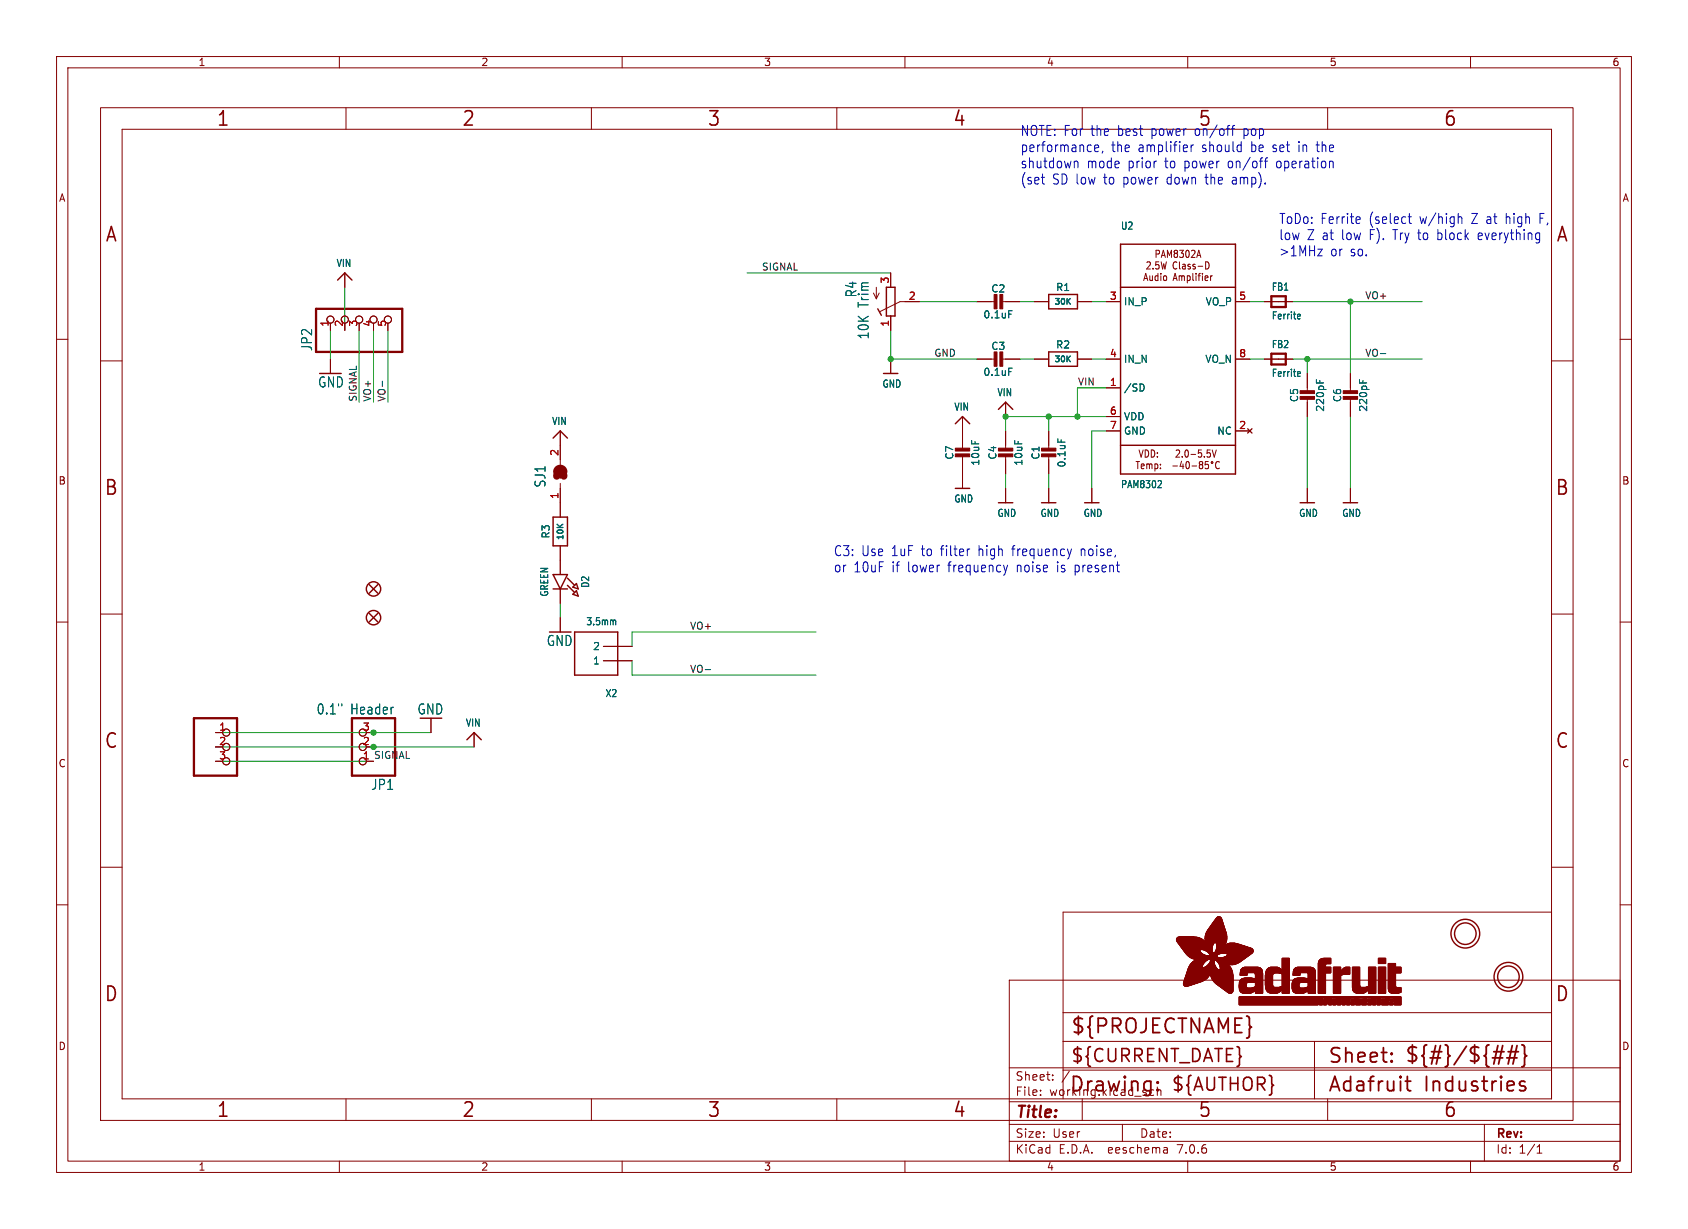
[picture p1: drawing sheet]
<svg xmlns="http://www.w3.org/2000/svg" width="298mm" height="217mm" viewBox="0 0 298 217" stroke-linecap="round" stroke-linejoin="round" font-family="sans-serif">
<defs><g id="words">
<g font-size="3.5" fill="#840000">
<text x="38.2" y="22.7">1</text>
<text x="81.6" y="22.7">2</text>
<text x="125" y="22.7">3</text>
<text x="168.4" y="22.7">4</text>
<text x="255.1" y="22.7">6</text>
<text x="18.5" y="43.1">A</text>
<text x="275" y="43.1">A</text>
<text x="18.3" y="87.9">B</text>
<text x="274.9" y="87.9">B</text>
<text x="18.3" y="132.7">C</text>
<text x="274.9" y="132.7">C</text>
<text x="18.3" y="177.4">D</text>
<text x="274.9" y="177.4">D</text>
<text x="189.2" y="183.2">${PROJECTNAME}</text>
<text x="234.7" y="188.4">Sheet:</text>
<text x="248.3" y="188.3">${#}/${##}</text>
<text x="38.2" y="197.9">1</text>
<text x="81.6" y="197.9">2</text>
<text x="125" y="197.9">3</text>
<text x="168.4" y="197.9">4</text>
<text x="189" y="193.5">Drawing:</text>
<text x="211.8" y="197.9">5</text>
<text x="234.7" y="193.5">Adafruit</text>
<text x="251.8" y="193.5">Industries</text>
<text x="255.1" y="197.9">6</text>
</g>
<text font-size="3.5" fill="#0000c2" x="211.8" y="22.7">5</text>
<g font-size="3.2" fill="#840000">
<text x="189.2" y="188.2">${CURRENT_DATE}</text>
<text x="207" y="193.3">${AUTHOR}</text>
</g>
<text font-size="2.8" fill="#840000" x="179.4" y="198.2">Title:</text>
<g font-size="2.5" fill="#0000c2">
<text x="180.3" y="24.2">NOTE: For</text>
<text x="180.3" y="27">performance,</text>
<text x="180.3" y="29.9">shutdown</text>
<text x="192.2" y="29.9">mode</text>
<text x="193" y="24.2">the</text>
<text x="196.5" y="27">the</text>
<text x="197.8" y="24.2">best</text>
<text x="199.5" y="29.9">prior</text>
<text x="201.3" y="27">amplifier</text>
<text x="203.8" y="24.2">power</text>
<text x="206.1" y="29.9">to</text>
<text x="209.7" y="29.9">power</text>
<text x="211.7" y="24.2">on/off</text>
<text x="212.7" y="27">should</text>
<text x="217.5" y="29.9">on/off</text>
<text x="220.4" y="24.2">pop</text>
<text x="221.5" y="27">be set</text>
<text x="226.2" y="29.9">operation</text>
<text x="230.1" y="27">in</text>
<text x="233.5" y="27">the</text>
<text x="180.3" y="32.8">(set</text>
<text x="186" y="32.8">SD low</text>
<text x="195.3" y="32.8">to</text>
<text x="198.9" y="32.8">power</text>
<text x="206.7" y="32.8">down</text>
<text x="213.7" y="32.8">the</text>
<text x="218.6" y="32.8">amp).</text>
<text x="226.1" y="39.7">ToDo: Ferrite</text>
<text x="242.1" y="39.7">(select</text>
<text x="251.2" y="39.7">w/high</text>
<text x="260.5" y="39.7">Z at</text>
<text x="266.8" y="39.7">high</text>
<text x="272.9" y="39.7">F,</text>
<text x="226.1" y="42.6">low</text>
<text x="226.1" y="45.5">&gt;1MHz</text>
<text x="231.1" y="42.6">Z at</text>
<text x="235.2" y="45.5">or</text>
<text x="237.4" y="42.6">low</text>
<text x="238.8" y="45.5">so.</text>
<text x="242.4" y="42.6">F).</text>
<text x="246.8" y="42.6">Try to</text>
<text x="254.9" y="42.6">block</text>
<text x="262.2" y="42.6">everything</text>
<text x="147.3" y="98.5">C3: Use 1uF</text>
<text x="147.3" y="101.4">or</text>
<text x="150.9" y="101.4">10uF</text>
<text x="157.8" y="101.4">if</text>
<text x="160.7" y="101.4">lower</text>
<text x="163.1" y="98.5">to</text>
<text x="166.7" y="98.5">filter</text>
<text x="167.9" y="101.4">frequency</text>
<text x="173.4" y="98.5">high</text>
<text x="179.6" y="98.5">frequency</text>
<text x="180.2" y="101.4">noise</text>
<text x="187.5" y="101.4">is present</text>
<text x="191.8" y="98.5">noise,</text>
</g>
<g font-size="2.5" fill="#006464">
<text x="151.7" y="52.7" transform="rotate(-90 151.7 52.7)">R4</text>
<text x="153.8" y="54.4" transform="rotate(-90 153.8 54.4)">Trim</text>
<text x="55.4" y="62.2" transform="rotate(-90 55.4 62.2)">JP2</text>
<text x="153.8" y="60.1" transform="rotate(-90 153.8 60.1)">10K</text>
<text x="56.1" y="68.7">GND</text>
<text x="96.7" y="86.3" transform="rotate(-90 96.7 86.3)">SJ1</text>
<text x="96.6" y="114.4">GND</text>
<text x="55.9" y="126.6">0.1&quot;</text>
<text x="62" y="126.6">Header</text>
<text x="73.7" y="126.6">GND</text>
<text x="65.5" y="139.9">JP1</text>
</g>
<g font-size="2.1" fill="#840000">
<text x="179.4" y="191.3">Sheet:</text>
<text x="179.4" y="194">File:</text>
<text x="185.5" y="194">working.kicad_sch</text>
<text x="179.4" y="201.4">Size:</text>
<text x="186.1" y="201.4">User</text>
<text x="201.4" y="201.4">Date:</text>
<text x="264.4" y="201.6">Rev:</text>
<text x="179.4" y="204.2">KiCad</text>
<text x="187.2" y="204.2">E.D.A.</text>
<text x="196.1" y="204.2">eeschema</text>
<text x="208.4" y="204.2">7.0.6</text>
<text x="264.4" y="204.2">Id:</text>
<text x="268.5" y="204.2">1/1</text>
</g>
<g font-size="1.8" fill="#840000">
<text x="35" y="11.9">1</text>
<text x="85" y="11.9">2</text>
<text x="135" y="11.9">3</text>
<text x="185" y="11.9">4</text>
<text x="235" y="11.9">5</text>
<text x="285" y="11.9">6</text>
<text x="10.3" y="35.9">A</text>
<text x="286.8" y="35.9">A</text>
<text x="10.3" y="85.9">B</text>
<text x="286.7" y="85.9">B</text>
<text x="10.3" y="135.9">C</text>
<text x="64.1" y="134.4">1 SIGNAL</text>
<text x="286.7" y="135.9">C</text>
<text x="10.3" y="185.9">D</text>
<text x="286.7" y="185.9">D</text>
<text x="35" y="207.2">1</text>
<text x="85" y="207.2">2</text>
<text x="135" y="207.2">3</text>
<text x="185" y="207.2">4</text>
<text x="235" y="207.2">5</text>
<text x="285" y="207.2">6</text>
</g>
<g font-size="1.8" fill="#006464">
<text x="198.1" y="40.8">U2</text>
<text x="59.4" y="47.4">VIN</text>
<text x="175.2" y="51.9">C2</text>
<text x="186.6" y="51.7">R1</text>
<text x="224.8" y="51.6">FB1</text>
<text x="173.8" y="56.5">0.1uF</text>
<text x="198.6" y="54.2">IN_P</text>
<text x="213.1" y="54.2">VO_P</text>
<text x="224.8" y="56.7">Ferrite</text>
<text x="175.2" y="62.1">C3</text>
<text x="186.6" y="61.8">R2</text>
<text x="198.6" y="64.4">IN_N</text>
<text x="213" y="64.4">VO_N</text>
<text x="224.8" y="61.8">FB2</text>
<text x="155.9" y="68.7">GND</text>
<text x="173.8" y="66.7">0.1uF</text>
<text x="176.2" y="70.3">VIN</text>
<text x="198.6" y="69.4">/SD</text>
<text x="224.8" y="66.8">Ferrite</text>
<text x="229.7" y="71.2" transform="rotate(-90 229.7 71.2)">C5</text>
<text x="237.3" y="71.2" transform="rotate(-90 237.3 71.2)">C6</text>
<text x="97.5" y="75.4">VIN</text>
<text x="168.6" y="72.8">VIN</text>
<text x="198.6" y="74.5">VDD</text>
<text x="198.6" y="77.1">GND</text>
<text x="215.1" y="77.1">NC</text>
<text x="234.3" y="72.9" transform="rotate(-90 234.3 72.9)">220pF</text>
<text x="241.9" y="72.9" transform="rotate(-90 241.9 72.9)">220pF</text>
<text x="168.8" y="81.4" transform="rotate(-90 168.8 81.4)">C7</text>
<text x="173.3" y="82.5" transform="rotate(-90 173.3 82.5)">10uF</text>
<text x="176.4" y="81.4" transform="rotate(-90 176.4 81.4)">C4</text>
<text x="181" y="82.5" transform="rotate(-90 181 82.5)">10uF</text>
<text x="184" y="81.4" transform="rotate(-90 184 81.4)">C1</text>
<text x="188.6" y="82.8" transform="rotate(-90 188.6 82.8)">0.1uF</text>
<text x="168.6" y="89.1">GND</text>
<text x="198.1" y="86.5">PAM8302</text>
<text x="97.4" y="95.3" transform="rotate(-90 97.4 95.3)">R3</text>
<text x="176.2" y="91.6">GND</text>
<text x="183.9" y="91.6">GND</text>
<text x="191.5" y="91.6">GND</text>
<text x="229.6" y="91.6">GND</text>
<text x="237.2" y="91.6">GND</text>
<text x="97.1" y="105.6" transform="rotate(-90 97.1 105.6)">GREEN</text>
<text x="104.4" y="104" transform="rotate(-90 104.4 104)">D2</text>
<text x="103.6" y="110.8">3.5mm</text>
<text x="104.8" y="117.7">1</text>
<text x="104.8" y="115.2">2</text>
<text x="106.9" y="123.5">X2</text>
<text x="82.3" y="128.7">VIN</text>
</g>
<g font-size="1.8" fill="#a90000">
<text x="157.2" y="50.2" transform="rotate(-90 157.2 50.2)">3</text>
<text x="160.6" y="53.1">2</text>
<text x="196.1" y="53.1">3</text>
<text x="219" y="53.1">5</text>
<text x="58.2" y="57.9" transform="rotate(-90 58.2 57.9)">1</text>
<text x="60.7" y="57.9" transform="rotate(-90 60.7 57.9)">2</text>
<text x="63.2" y="57.9" transform="rotate(-90 63.2 57.9)">3</text>
<text x="65.8" y="57.9" transform="rotate(-90 65.8 57.9)">4</text>
<text x="68.3" y="57.9" transform="rotate(-90 68.3 57.9)">5</text>
<text x="157.2" y="57.9" transform="rotate(-90 157.2 57.9)">1</text>
<text x="196.1" y="63.2">4</text>
<text x="219" y="63.2">8</text>
<text x="196.1" y="68.3">1</text>
<text x="196.1" y="73.4">6</text>
<text x="196.1" y="75.9">7</text>
<text x="219" y="75.9">2</text>
<text x="98.8" y="80.7" transform="rotate(-90 98.8 80.7)">2</text>
<text x="98.8" y="88.3" transform="rotate(-90 98.8 88.3)">1</text>
<text x="38.7" y="129.3">1</text>
<text x="38.7" y="131.8">2</text>
<text x="64.1" y="131.8">2</text>
<text x="64.1" y="129.3">3</text>
<text x="38.7" y="134.4">3</text>
<text x="64.1" y="134.4">1</text>
</g>
<g font-size="1.7" fill="#0f0f0f">
<text x="134.6" y="47.9">SIGNAL</text>
<text x="241.3" y="53">VO+</text>
<text x="165.1" y="63.2">GND</text>
<text x="241.3" y="63.2">VO-</text>
<text x="63.2" y="71.1" transform="rotate(-90 63.2 71.1)">SIGNAL</text>
<text x="65.7" y="71.1" transform="rotate(-90 65.7 71.1)">VO+</text>
<text x="68.2" y="71.1" transform="rotate(-90 68.2 71.1)">VO-</text>
<text x="190.5" y="68.2">VIN</text>
<text x="121.9" y="111.4">VO+</text>
<text x="121.9" y="119">VO-</text>
</g>
<g font-size="1.4" fill="#006464">
<text x="186.3" y="54.2">30K</text>
<text x="186.3" y="64.3">30K</text>
<text x="99.9" y="95.7" transform="rotate(-90 99.9 95.7)">10K</text>
</g>
</g></defs>
<g fill="none" stroke="#840000" stroke-width=".18">
<path d="M10 10h278.5v197.3h-278.5zM12 12h274.5v193.3h-274.5zM17.8 19h260.3v179.1h-260.3zM60 10v2M61.2 19v3.9M104.6 19v3.9M110 10v2M148 19v3.9M160 10v2M191.3 19v3.9M210 10v2M234.7 19v3.9"/>
<path d="M260 10v2M21.6 22.9h252.7v171.4h-252.7zM10 60h2M58.4 57.1v1.3M61 48.3v2.5M63.5 57.1v1.3M68.6 57.1v1.3M154.4 51.8l.5 1M154.9 50.8v2M155.4 51.8l-.5 1M157.5 48.3v2.5M157.5 55.9v2.5"/>
<path d="M162.6 53.3h-3.5l-3.5 1.8M172.7 53.3h3.3M177 53.3h3.3M182.9 53.3h2.5M190.5 53.3h2.5M195.6 53.3h2.5M202.2 49.6l.4-1.3 .3 1.3M202.3 49.3h.5M202.8 46.4l.4-.1 .2 .4-.7 .9h.7M203.3 48.8v.8h.3l.2-.1M203.8 48.8v.8M203.9 47.4v.2"/>
<path d="M204.4 44.9h.5l.1-.2-.1-.4h-.5v1.2M204.7 48.8h-.3l-.2 .2 .1 .6h.4M204.7 48.3v1.3M204.9 46.3h-.5l-.1 .6 .2-.1h.3l.1 .6-.2 .2-.4-.2M205.2 48.3v.2M205.2 48.8v.8M205.3 46.3l.3 1.3 .2-.9 .2 .9 .2-1.3M205.3 45.5l.4-1.2 .3 1.2M205.4 45.2h.5M205.8 48.8h.3l.2 .2v.4l-.2 .2h-.3l-.1-.2zM206.4 45.5v-1.2l.4 .9 .3-.9v1.2M207.4 49.6l.4-1.3 .3 1.3"/>
<path d="M207.5 49.3h.5M207.8 44.8l-.2-.2 .2-.3h.2l.2 .2-.2 .3M207.8 44.8l-.2 .2v.4l.2 .1h.2l.2-.2v-.4l-.2-.1M207.8 44.8h.2M208.1 46.4h-.1a.62 .62 0 0 0-.7 .4 .62 .62 0 0 0 .5 .8l.3-.2M208.5 48.9l.3-.1 .1 .1M208.5 48.8v.8M208.5 46.3v1.1l.2 .2M208.6 44.3h.6l-.3 .4 .3 .2v.5l-.2 .1-.4-.1M208.9 48.9l.2-.1h.3v.8M208.9 48.9v.7M209.1 46.8h.4l.1 .8"/>
<path d="M209.6 47l-.4 .1-.1 .2 .1 .3 .4-.1M209.8 44.3h.1a.72 .72 0 0 1 0 1.2 .94 .94 0 0 1-.1-1.2zM209.9 48.8h.3l.2 .2-.1 .6h-.4M209.9 48.8v1.2M210.4 46.8l-.2-.1-.2 .2 .1 .2 .3 .1v.3h-.4M210.7 44.4l.4-.1 .2 .3-.7 .9h.7M210.9 48.3v1.1l.2 .2M211.3 46.8l-.2-.1-.2 .2 .1 .2 .3 .1v.3h-.4M211.5 48.3v.2M211.5 48.8v.8M211.6 45.5l.4-1.2 .3 1.2M211.7 45.2h.5"/>
<path d="M211.8 48.8h.4M211.8 47.1h.8M212.2 48.3l-.2 .2v1.1M212.6 48.3v.2M212.6 48.8v.8M213.1 49.2l.5-.1-.1-.3h-.3l-.1 .1v.7h.4M213.2 46.3a.67 .67 0 0 1 .6 .5 .67 .67 0 0 1-.2 .7l-.4 .1zM214 48.8v.8M214.3 48.8l-.3 .2M218.4 53.3h2.6M223.5 53.3h5.1M286.5 60h2"/>
<path d="M17.8 63.8h3.8M58.4 63.5v2.5M99.1 76.2v6M157.5 63.5v2.5M170.2 73.7v5.8M172.7 63.5h3.3M177 63.5h3.3M177.8 71.1v2.6M177.8 76.2v3.3M182.9 63.5h2.5M185.4 76.2v3.3M190.5 63.5h2.5"/>
<path d="M195.6 63.5h2.5M195.6 68.6h2.5M195.6 76.2h2.5M195.6 73.7h2.5M201.4 79.6l.4 1.2 .3-1.2M202.5 79.6a.67 .67 0 0 1 .6 .4 .67 .67 0 0 1-.2 .8h-.4zM203.6 79.6a.67 .67 0 0 1 .6 .4 .67 .67 0 0 1-.2 .8h-.4zM208 79.7l.4-.1 .2 .3-.7 .9h.7M209.6 79.6h.2a.72 .72 0 0 1 0 1.2 .94 .94 0 0 1-.2-1.2zM212.4 79.6h-.5v.6l.1-.1h.4v.6l-.1 .1-.4-.1M214 79.6h-.5l-.1 .6 .2-.1h.3l.1 .6-.2 .1-.4-.1M214.3 79.6l.4 1.2 .3-1.2"/>
<path d="M218.4 63.5h2.6M218.4 76.2h2.6M220.6 75.8l.8 .8M221.4 75.8l-.8 .8M223.5 63.5h5.1M231.1 66v3.3M231.1 70.4v3.3M238.8 66v3.3M238.8 70.4v3.3M274.3 63.8h3.8M99.1 85.5v5.9M99.1 96.5v5.1"/>
<path d="M170.2 80.5v5.9M177.8 80.5v3.3M177.8 86.4v2.5M185.4 80.5v3.3M185.4 86.4v2.5M193 86.4v2.5M200.9 81.6h.6M201.2 81.6v1.3M201.8 82.5l.5-.2-.1-.2-.3-.1-.1 .2v.6h.4M202.8 82.2l.3-.2 .1 .2M202.8 82v.9M203.2 82.2l.2-.2 .2 .1 .1 .8"/>
<path d="M203.2 82.2v.7M204.2 82.1l.3-.1 .2 .3-.1 .5h-.4M204.2 82v1.3M204.6 80.7v.1M204.6 80.1v.1M205.2 82.8v.1M205.2 82.1v.1M207.4 82.4h.8M208.9 81.6l-.3 .9h.7M209 80.7v.1M209.2 82v.9M209.8 81.7l.1-.1a.72 .72 0 0 1 0 1.3 .95 .95 0 0 1-.1-1.2z"/>
<path d="M210.6 80.4h.8M210.8 82.4h.8M212.2 82.2l-.2-.3 .2-.3 .4 .1 .1 .2-.2 .3M212.2 82.2l-.2 .2 .1 .4 .1 .1 .4-.1 .1-.2-.1-.3-.1-.1M212.2 82.2h.3M212.9 80.7v.1M213.6 81.6h-.5v.6l.1-.1 .4 .1v.6l-.1 .1-.4-.1M215.6 81.7h-.1a.62 .62 0 0 0-.6 .5 .62 .62 0 0 0 .4 .7l.3-.1M231.1 86.4v2.5M238.8 86.4v2.5M10 110h2M17.8 108.6h3.8"/>
<path d="M99.1 104.1v2.6M99.1 109.2v2.6M106.7 116.8h5.1M106.7 114.3h5.1M274.3 108.6h3.8M286.5 110h2M38.1 129.5h1.3M38.1 134.6h1.3M64.8 129.5h1.2M64.8 132.1h1.2M76.2 127v2.5M83.8 129.5v2.6"/>
<path d="M10 160h2M17.8 153.4h3.8M274.3 153.4h3.8M286.5 160h2M178.4 173.3h108.1v32h-108.1zM188 179.1h86.3M274.3 161.3h-86.3v33M61.2 194.3v3.8M104.6 194.3v3.8M148 194.3v3.8M178.4 198.8h108.1M178.4 194.8h108.1"/>
<path d="M178.4 188.8h108.1M184 193.6v.1M184 192.8v.1M186.1 190.9v.1M186.1 190.1v.1M188 184.1h86.3M188 189.2h86.3M189.1 189.4l-1.3 2M191.3 194.3v3.8M198.4 198.8v3M203.8 192.7l.2 .1M204 193.6l-.2 .1"/>
<path d="M204.6 192.2v1.5M204.6 192.9l.2-.2 .4 .1 .1 .9M232.4 184.1v10.2M234.7 194.3v3.8M262.5 198.8v6.5M60 205.3v2M110 205.3v2M160 205.3v2M178.4 201.8h108.1M206.3 203l.1 .9M206.4 203.8l-.1 .1M206.4 203.3h-.1"/>
<path d="M210 205.3v2M260 205.3v2M271.8 203.9h.8M271.8 202.8l.4-.4v1.5"/>
<circle cx="58.4" cy="56.5" r=".63"/>
<circle cx="61" cy="56.5" r=".63"/>
<circle cx="63.5" cy="56.5" r=".63"/>
<circle cx="66" cy="56.5" r=".63"/>
<circle cx="68.6" cy="56.5" r=".63"/>
<circle cx="214.3" cy="81.8" r=".17"/>
<circle cx="40" cy="129.5" r=".63"/>
<circle cx="40" cy="132.1" r=".63"/>
<circle cx="40" cy="134.6" r=".63"/>
<circle cx="64.1" cy="129.5" r=".63"/>
<circle cx="64.1" cy="132.1" r=".63"/>
<circle cx="64.1" cy="134.6" r=".63"/>
</g>
<g fill="#840000" stroke="#840000" stroke-width=".18">
<path d="M184.1 80.3h2.6v.5h-2.6z"/>
<path d="M184.1 79.2h2.6v.6h-2.6z"/>
<path d="M168.9 80.3h2.5v.5h-2.5z"/>
<path d="M168.9 79.2h2.5v.6h-2.5z"/>
<path d="M176.5 80.3h2.6v.5h-2.6z"/>
<path d="M176.5 79.2h2.6v.6h-2.6z"/>
<path d="M175.8 52.1h.5v2.5h-.5z"/>
<path d="M176.8 52.1h.5v2.5h-.5z"/>
<path d="M237.5 70.1h2.5v.5h-2.5z"/>
<path d="M237.5 69.1h2.5v.5h-2.5z"/>
<path d="M175.8 62.2h.5v2.6h-.5z"/>
<path d="M176.8 62.2h.5v2.6h-.5z"/>
<path d="M208 166.3h4.8z"/>
<path d="M208 166.2l4.8 .1z"/>
<path d="M208 166.2h4.8z"/>
<path d="M208 166.2h4.7z"/>
<path d="M208 166.1l4.7 .1z"/>
<path d="M208 166.1h4.6z"/>
<path d="M208 166l4.5 .1z"/>
<path d="M208 166h4.5z"/>
<path d="M208 166.4h4.9z"/>
<path d="M208 166.3l4.9 .1z"/>
<path d="M208 166h4.4z"/>
<path d="M208 165.9l4.4 .1z"/>
<path d="M208.1 166.4l4.9 .1z"/>
<path d="M208.1 165.9h4.2z"/>
<path d="M208.1 166.5h4.9z"/>
<path d="M208.1 165.9h4.1z"/>
<path d="M208.1 165.8l4 .1z"/>
<path d="M208.1 166.6h5z"/>
<path d="M208.1 166.5l4.9 .1z"/>
<path d="M208.1 165.8h3.9z"/>
<path d="M208.2 166.6h4.9z"/>
<path d="M208.2 165.8h3.6z"/>
<path d="M208.2 166.6l4.9 .1z"/>
<path d="M208.2 165.7l3.5 .1z"/>
<path d="M208.2 166.7h5z"/>
<path d="M208.2 166.7h4.9z"/>
<path d="M208.3 166.7l4.9 .1z"/>
<path d="M208.3 165.7h3.3z"/>
<path d="M208.3 166.8h6.3z"/>
<path d="M208.3 166.8h4.9z"/>
<path d="M208.3 166.8l6.3 .1z"/>
<path d="M208.4 166.9h6.2z"/>
<path d="M208.4 167h6.1z"/>
<path d="M208.4 166.9l6.1 .1z"/>
<path d="M208.4 165.7h2.8z"/>
<path d="M208.5 167h6z"/>
<path d="M208.5 167l6 .1z"/>
<path d="M208.6 167.1h5.9z"/>
<path d="M208.6 167.1l5.8 .1z"/>
<path d="M208.6 167.2h5.8z"/>
<path d="M208.7 167.2l5.7 .1z"/>
<path d="M208.7 167.3h5.7z"/>
<path d="M208.7 167.3l5.7 .1z"/>
<path d="M208.8 167.4h5.6z"/>
<path d="M208.8 167.5h5.5z"/>
<path d="M208.8 167.4l5.5 .1z"/>
<path d="M208.9 167.5l5.4 .1z"/>
<path d="M208.9 167.6h5.4z"/>
<path d="M208.9 167.6l5.4 .1z"/>
<path d="M209 167.7h5.3z"/>
<path d="M209 167.7l5.3 .1z"/>
<path d="M209 167.8h5.3z"/>
<path d="M209.1 167.8h5.2z"/>
<path d="M209.1 167.8l5.2 .1z"/>
<path d="M209.1 167.9h5.2z"/>
<path d="M209.2 167.9l3.1 .1z"/>
<path d="M209.2 168h3z"/>
<path d="M209.2 174.1h1.8z"/>
<path d="M209.2 174l1.8 .1z"/>
<path d="M209.2 174h2z"/>
<path d="M209.2 174h2.1z"/>
<path d="M209.2 173.9l2.1 .1z"/>
<path d="M209.2 173.9h2.3z"/>
<path d="M209.2 173.9h2.4z"/>
<path d="M209.2 173.8l2.4 .1z"/>
<path d="M209.2 173.8h2.6z"/>
<path d="M209.2 168l3 .1z"/>
<path d="M209.3 174.1l1.4 .1z"/>
<path d="M209.3 174.1h1.5z"/>
<path d="M209.3 173.8h2.6z"/>
<path d="M209.3 173.7l2.6 .1z"/>
<path d="M209.3 173.7h2.8z"/>
<path d="M209.3 168.1h2.9z"/>
<path d="M209.3 174.2h1.2z"/>
<path d="M209.3 174.2h1.3z"/>
<path d="M209.3 173.7h2.9z"/>
<path d="M209.3 173.6l3 .1z"/>
<path d="M209.3 173.6h3.1z"/>
<path d="M209.3 173.6h3.2z"/>
<path d="M209.3 168.1l2.9 .1z"/>
<path d="M209.3 174.2l1.1 .1z"/>
<path d="M209.3 173.5l3.3 .1z"/>
<path d="M209.3 173.5h3.3z"/>
<path d="M209.3 173.4l3.4 .1z"/>
<path d="M209.3 173.4h3.5z"/>
<path d="M209.3 168.2h2.9z"/>
<path d="M209.4 174.3h.9z"/>
<path d="M209.4 173.4h3.4z"/>
<path d="M209.4 174.3h.8z"/>
<path d="M209.4 173.3l3.5 .1z"/>
<path d="M209.4 173.3h3.5z"/>
<path d="M209.4 173.3h3.6z"/>
<path d="M209.4 173.2l3.7 .1z"/>
<path d="M209.4 168.3h2.8z"/>
<path d="M209.4 168.2l2.8 .1z"/>
<path d="M209.4 174.3l.7 .1z"/>
<path d="M209.4 173.2h3.7z"/>
<path d="M209.4 173.2h3.8z"/>
<path d="M209.4 173.1l3.8 .1z"/>
<path d="M209.4 173.1h3.9z"/>
<path d="M209.5 173.1h3.8z"/>
<path d="M209.5 173l3.8 .1z"/>
<path d="M209.5 168.3l2.8 .1z"/>
<path d="M209.5 174.4h.5z"/>
<path d="M209.5 173h3.9z"/>
<path d="M209.5 172.9l4 .1z"/>
<path d="M209.5 168.4h2.8z"/>
<path d="M209.5 172.9h4z"/>
<path d="M209.5 172.8l4.1 .1z"/>
<path d="M209.5 172.8h4.1z"/>
<path d="M209.5 168.4l2.9 .1z"/>
<path d="M209.6 172.8h4z"/>
<path d="M209.6 172.7l4 .1z"/>
<path d="M209.6 168.5h2.8z"/>
<path d="M209.6 174.4h.3z"/>
<path d="M209.6 172.7h4.1z"/>
<path d="M209.6 172.6l4.1 .1z"/>
<path d="M209.6 168.5l2.9 .1z"/>
<path d="M209.6 172.6h4.1z"/>
<path d="M209.6 172.6h4.2z"/>
<path d="M209.6 172.5l4.2 .1z"/>
<path d="M209.6 172.5h4.2z"/>
<path d="M209.6 168.6h3z"/>
<path d="M209.6 168.6h2.9z"/>
<path d="M209.7 172.5h4.1z"/>
<path d="M209.7 172.4l4.1 .1z"/>
<path d="M209.7 172.4h4.2z"/>
<path d="M209.7 172.3l4.2 .1z"/>
<path d="M209.7 168.6l2.9 .1z"/>
<path d="M209.8 172.3h4.1z"/>
<path d="M209.8 172.2l4.1 .1z"/>
<path d="M209.8 172.2h4.1z"/>
<path d="M209.8 168.7l2.9 .1z"/>
<path d="M209.8 168.7h2.9z"/>
<path d="M209.8 172.1l4.2 .1z"/>
<path d="M209.8 172.1h4.2z"/>
<path d="M209.8 168.8h3z"/>
<path d="M209.8 172l4.2 .1z"/>
<path d="M209.8 172h4.2z"/>
<path d="M209.8 168.8h3.1z"/>
<path d="M209.9 171.9l4.1 .1z"/>
<path d="M209.9 171.9h4.1z"/>
<path d="M209.9 168.8l3 .1z"/>
<path d="M209.9 171.8l4.1 .1z"/>
<path d="M209.9 171.8h4.1z"/>
<path d="M209.9 168.9h3.1z"/>
<path d="M209.9 171.8h8z"/>
<path d="M209.9 171.7l8 .1z"/>
<path d="M209.9 171.7h7.9z"/>
<path d="M209.9 168.9h3.2z"/>
<path d="M210 171.6l7.8 .1z"/>
<path d="M210 171.6h7.8z"/>
<path d="M210 168.9l3.2 .1z"/>
<path d="M210 171.5l7.8 .1z"/>
<path d="M210 171.5h5.5z"/>
<path d="M210 169h3.3z"/>
<path d="M210 171.5h5.4z"/>
<path d="M210 171.4l5.4 .1z"/>
<path d="M210 171.4h5.3z"/>
<path d="M210 169h5.2z"/>
<path d="M210.1 171.3l5.1 .1z"/>
<path d="M210.1 171.3h5.1z"/>
<path d="M210.1 169l5.1 .1z"/>
<path d="M210.1 171.2l5 .1z"/>
<path d="M210.1 171.2h5z"/>
<path d="M210.1 171.1l5 .1z"/>
<path d="M210.1 171.1h4.9z"/>
<path d="M210.1 169.1h5z"/>
<path d="M210.2 171l2.5 .1z"/>
<path d="M210.2 171h2.5z"/>
<path d="M210.2 169.1h5z"/>
<path d="M210.2 171h2.4z"/>
<path d="M210.2 169.1l5 .1z"/>
<path d="M210.2 170.9l2.4 .1z"/>
<path d="M210.2 170.9h2.4z"/>
<path d="M210.2 169.2h5z"/>
<path d="M210.3 170.8l2.3 .1z"/>
<path d="M210.3 170.8h2.3z"/>
<path d="M210.3 169.2h4.9z"/>
<path d="M210.3 170.7l2.3 .1z"/>
<path d="M210.3 170.7h2.3z"/>
<path d="M210.3 169.2l5 .1z"/>
<path d="M210.4 170.7h2.2z"/>
<path d="M210.4 170.6l2.3 .1z"/>
<path d="M210.4 170.6h2.3z"/>
<path d="M210.4 169.3h5z"/>
<path d="M210.4 170.5l2.3 .1z"/>
<path d="M210.5 170.5h2.2z"/>
<path d="M210.5 169.3l5.2 .1z"/>
<path d="M210.5 170.4l2.3 .1z"/>
<path d="M210.5 170.4h2.3z"/>
<path d="M210.6 170.4h2.2z"/>
<path d="M210.6 169.4h9.6z"/>
<path d="M210.6 170.3l2.2 .1z"/>
<path d="M210.6 170.3h2.2z"/>
<path d="M210.7 170.3h2.2z"/>
<path d="M210.7 169.4l9.4 .1z"/>
<path d="M210.7 170.2l2.2 .1z"/>
<path d="M210.7 170.2h2.2z"/>
<path d="M210.8 170.2h2.2z"/>
<path d="M210.8 170.1l2.2 .1z"/>
<path d="M210.8 169.5h9.3z"/>
<path d="M210.8 170.1h2.2z"/>
<path d="M210.9 170.1h2.2z"/>
<path d="M211 170l2.1 .1z"/>
<path d="M211 170h2.1z"/>
<path d="M211 169.5l9 .1z"/>
<path d="M211 170h2.2z"/>
<path d="M211.1 169.9l2.2 .1z"/>
<path d="M211.1 169.9h2.2z"/>
<path d="M211.2 169.6h8.7z"/>
<path d="M211.2 169.8l2.1 .1z"/>
<path d="M211.3 169.8h2.1z"/>
<path d="M211.3 169.6h8.6z"/>
<path d="M211.4 169.7l2.1 .1z"/>
<path d="M211.5 169.7h2.1z"/>
<path d="M211.6 169.7h2z"/>
<path d="M211.7 169.6l2 .1z"/>
<path d="M212.7 167.9l1.6 .1z"/>
<path d="M212.8 168h1.5z"/>
<path d="M212.9 168h1.4z"/>
<path d="M212.9 171l2.1 .1z"/>
<path d="M213 171h2z"/>
<path d="M213 168l1.3 .1z"/>
<path d="M213 166h3.9z"/>
<path d="M213 165.9l3.9 .1z"/>
<path d="M213 165.9h3.9z"/>
<path d="M213 165.8l3.9 .1z"/>
<path d="M213.1 171h1.9z"/>
<path d="M213.1 168.1h1.2z"/>
<path d="M213.1 166.3l3.8 .1z"/>
<path d="M213.1 166.3h3.8z"/>
<path d="M213.1 166.2l3.8 .1z"/>
<path d="M213.1 166.2h3.8z"/>
<path d="M213.1 166.1l3.8 .1z"/>
<path d="M213.1 166.1h3.8z"/>
<path d="M213.1 166l3.8 .1z"/>
<path d="M213.1 165.8h3.8z"/>
<path d="M213.1 165.7l3.8 .1z"/>
<path d="M213.1 165.7h3.8z"/>
<path d="M213.1 165.6l3.8 .1z"/>
<path d="M213.1 165.6h3.8z"/>
<path d="M213.1 165.5l3.8 .1z"/>
<path d="M213.1 165.5h3.8z"/>
<path d="M213.1 166.4l3.7 .1z"/>
<path d="M213.1 166.4h3.8z"/>
<path d="M213.1 165.4l3.8 .1z"/>
<path d="M213.1 165.4h3.8z"/>
<path d="M213.1 170.9l1.9 .1z"/>
<path d="M213.1 166.5l3.7 .1z"/>
<path d="M213.1 166.5h3.7z"/>
<path d="M213.1 165.3l3.8 .1z"/>
<path d="M213.1 165.3h3.8z"/>
<path d="M213.2 170.9h1.7z"/>
<path d="M213.2 166.7h1.6z"/>
<path d="M213.2 166.6l3.6 .1z"/>
<path d="M213.2 166.6h3.6z"/>
<path d="M213.2 165.2l3.7 .1z"/>
<path d="M213.2 165.2h3.7z"/>
<path d="M213.2 165.1l3.7 .1z"/>
<path d="M213.2 168.1l1.1 .1z"/>
<path d="M213.2 166.7l1.5 .1z"/>
<path d="M213.2 166.7h1.5z"/>
<path d="M213.2 165.1h3.6z"/>
<path d="M213.2 165l3.6 .1z"/>
<path d="M213.3 170.9h1.6z"/>
<path d="M213.3 166.8h1.3z"/>
<path d="M213.3 165h3.5z"/>
<path d="M213.3 164.9l3.5 .1z"/>
<path d="M213.3 170.8l1.6 .1z"/>
<path d="M213.3 168.2h1z"/>
<path d="M213.3 164.9h3.5z"/>
<path d="M213.3 164.8l3.5 .1z"/>
<path d="M213.4 170.8h1.5z"/>
<path d="M213.4 164.8h3.4z"/>
<path d="M213.4 164.8h3.3z"/>
<path d="M213.4 164.7l3.3 .1z"/>
<path d="M213.4 168.2l1 .1z"/>
<path d="M213.4 164.7h3.3z"/>
<path d="M213.4 164.6l3.3 .1z"/>
<path d="M213.5 170.7l1.4 .1z"/>
<path d="M213.5 170.7h1.3z"/>
<path d="M213.5 168.3h.9z"/>
<path d="M213.5 164.6h3.2z"/>
<path d="M213.5 164.5l3.2 .1z"/>
<path d="M213.5 164.5h3.2z"/>
<path d="M213.5 164.5h3.1z"/>
<path d="M213.6 170.6l1.2 .1z"/>
<path d="M213.6 170.6h1.2z"/>
<path d="M213.6 168.3l.8 .1z"/>
<path d="M213.6 164.4l3 .1z"/>
<path d="M213.6 164.4h3z"/>
<path d="M213.6 168.4h.8z"/>
<path d="M213.6 164.3l3 .1z"/>
<path d="M213.7 170.5l1.1 .1z"/>
<path d="M213.7 170.5h1.1z"/>
<path d="M213.7 168.4l.8 .1z"/>
<path d="M213.7 164.3h2.9z"/>
<path d="M213.7 170.5h1z"/>
<path d="M213.7 168.5h.9z"/>
<path d="M213.7 168.5h.8z"/>
<path d="M213.7 164.2l2.9 .1z"/>
<path d="M213.7 164.2h2.8z"/>
<path d="M213.7 170.4l1 .1z"/>
<path d="M213.8 170.4h.9z"/>
<path d="M213.8 169h1.4z"/>
<path d="M213.8 168.6h2.1z"/>
<path d="M213.8 168.5l2.3 .1z"/>
<path d="M213.8 164.2h2.7z"/>
<path d="M213.8 164.1l2.7 .1z"/>
<path d="M213.8 170.3l.9 .1z"/>
<path d="M213.8 168.9l1.4 .1z"/>
<path d="M213.8 168.6l1.9 .1z"/>
<path d="M213.8 168.6h2z"/>
<path d="M213.8 164.1h2.7z"/>
<path d="M213.8 170.3h.9z"/>
<path d="M213.8 168.9h1.4z"/>
<path d="M213.8 168.7h1.7z"/>
<path d="M213.8 164l2.7 .1z"/>
<path d="M213.9 170.3h.8z"/>
<path d="M213.9 170.2l.8 .1z"/>
<path d="M213.9 168.9h1.4z"/>
<path d="M213.9 168.8l1.4 .1z"/>
<path d="M213.9 168.8h1.4z"/>
<path d="M213.9 168.8h1.5z"/>
<path d="M213.9 168.7l1.6 .1z"/>
<path d="M213.9 164h2.6z"/>
<path d="M213.9 170.2h.8z"/>
<path d="M213.9 169.6l6 .1z"/>
<path d="M213.9 163.9l2.6 .1z"/>
<path d="M213.9 170.1l.8 .1z"/>
<path d="M213.9 163.9h2.5z"/>
<path d="M214 170.1h.7z"/>
<path d="M214 170l.7 .1z"/>
<path d="M214 169.7h5.8z"/>
<path d="M214 163.8l2.4 .1z"/>
<path d="M214 163.8h2.4z"/>
<path d="M214 170h.7z"/>
<path d="M214 169.9l.7 .1z"/>
<path d="M214 169.9h.7z"/>
<path d="M214 169.8l.7 .1z"/>
<path d="M214 169.8h.8z"/>
<path d="M214 169.7l5.7 .1z"/>
<path d="M214 172.2l4 .1z"/>
<path d="M214 172.2h4z"/>
<path d="M214 172.2h3.9z"/>
<path d="M214 172.1l3.9 .1z"/>
<path d="M214 172.1h3.9z"/>
<path d="M214 172l3.9 .1z"/>
<path d="M214 172h3.9z"/>
<path d="M214 171.9l3.9 .1z"/>
<path d="M214 163.7l2.4 .1z"/>
<path d="M214.1 172.6h3.9z"/>
<path d="M214.1 172.5l3.9 .1z"/>
<path d="M214.1 172.5h3.9z"/>
<path d="M214.1 172.4l3.9 .1z"/>
<path d="M214.1 172.4h3.9z"/>
<path d="M214.1 172.3l3.9 .1z"/>
<path d="M214.1 172.3h3.9z"/>
<path d="M214.1 171.9h3.8z"/>
<path d="M214.1 171.8l3.8 .1z"/>
<path d="M214.1 171.8h3.8z"/>
<path d="M214.1 163.7h2.3z"/>
<path d="M214.1 172.7h3.9z"/>
<path d="M214.1 172.6l3.9 .1z"/>
<path d="M214.1 163.6l2.3 .1z"/>
<path d="M214.1 163.6h2.3z"/>
<path d="M214.1 172.8h3.9z"/>
<path d="M214.1 172.7l3.9 .1z"/>
<path d="M214.2 172.9h3.8z"/>
<path d="M214.2 172.8l3.8 .1z"/>
<path d="M214.2 172.8h3.8z"/>
<path d="M214.2 163.6h2.1z"/>
<path d="M214.2 163.5l2.1 .1z"/>
<path d="M214.2 173h3.8z"/>
<path d="M214.2 172.9l3.8 .1z"/>
<path d="M214.2 163.5h2.1z"/>
<path d="M214.2 163.4l2.1 .1z"/>
<path d="M214.3 173.1h3.7z"/>
<path d="M214.3 173l3.7 .1z"/>
<path d="M214.3 163.4h2z"/>
<path d="M214.3 173.2h3.7z"/>
<path d="M214.3 173.1l3.7 .1z"/>
<path d="M214.3 163.3l2 .1z"/>
<path d="M214.3 163.3h2z"/>
<path d="M214.4 173.2l3.6 .1z"/>
<path d="M214.4 173.2h3.6z"/>
<path d="M214.4 163.3h1.9z"/>
<path d="M214.4 163.2l1.8 .1z"/>
<path d="M214.4 173.3h3.6z"/>
<path d="M214.4 163.2h1.8z"/>
<path d="M214.5 173.3l3.5 .1z"/>
<path d="M214.5 163.2h1.7z"/>
<path d="M214.5 173.4h3.5z"/>
<path d="M214.5 163.1l1.7 .1z"/>
<path d="M214.5 163.1h1.7z"/>
<path d="M214.5 173.4l3.5 .1z"/>
<path d="M214.5 163l1.7 .1z"/>
<path d="M214.6 173.5h3.4z"/>
<path d="M214.6 173.6h3.4z"/>
<path d="M214.6 173.5l3.4 .1z"/>
<path d="M214.6 163h1.6z"/>
<path d="M214.6 168.5h6.8z"/>
<path d="M214.6 162.9l1.6 .1z"/>
<path d="M214.6 162.9h1.5z"/>
<path d="M214.7 173.7h3.3z"/>
<path d="M214.7 173.6l3.3 .1z"/>
<path d="M214.7 168.5h6.7z"/>
<path d="M214.7 162.9h1.4z"/>
<path d="M214.7 162.8l1.4 .1z"/>
<path d="M214.7 162.8h1.4z"/>
<path d="M214.8 173.7l3.2 .1z"/>
<path d="M214.8 168.4l6.7 .1z"/>
<path d="M214.8 162.7l1.3 .1z"/>
<path d="M214.8 162.7h1.3z"/>
<path d="M214.8 173.8h3.2z"/>
<path d="M214.8 168.4h6.7z"/>
<path d="M214.8 168.3l6.7 .1z"/>
<path d="M214.8 162.6l1.3 .1z"/>
<path d="M214.9 168.3h6.6z"/>
<path d="M214.9 162.6h1.2z"/>
<path d="M214.9 162.6h1.1z"/>
<path d="M214.9 173.9h3.1z"/>
<path d="M214.9 173.8l3.1 .1z"/>
<path d="M214.9 169.8h4.8z"/>
<path d="M214.9 168.2l6.7 .1z"/>
<path d="M214.9 168.2h6.7z"/>
<path d="M214.9 162.5l1.1 .1z"/>
<path d="M214.9 162.5h1.1z"/>
<path d="M214.9 166.7h1.8z"/>
<path d="M215 173.9h3z"/>
<path d="M215 169.8h4.6z"/>
<path d="M215 168.1l6.6 .1z"/>
<path d="M215 168.1h6.6z"/>
<path d="M215 168.1h6.5z"/>
<path d="M215 166.7h1.7z"/>
<path d="M215 162.5h1z"/>
<path d="M215 162.4l1 .1z"/>
<path d="M215 174h3z"/>
<path d="M215 173.9l3 .1z"/>
<path d="M215 168l6.5 .1z"/>
<path d="M215 168h6.5z"/>
<path d="M215 166.8h1.7z"/>
<path d="M215 166.7l1.7 .1z"/>
<path d="M215 162.4h1z"/>
<path d="M215 169.8l4.6 .1z"/>
<path d="M215 167.9l6.5 .1z"/>
<path d="M215 167.9h6.5z"/>
<path d="M215.1 174h2.9z"/>
<path d="M215.1 167.8l6.4 .1z"/>
<path d="M215.1 167.8h6.3z"/>
<path d="M215.1 167.7l6.2 .1z"/>
<path d="M215.1 167.7h6.2z"/>
<path d="M215.1 166.9l1.5 .1z"/>
<path d="M215.1 166.9h1.5z"/>
<path d="M215.1 166.8l1.6 .1z"/>
<path d="M215.1 162.3l.8 .1z"/>
<path d="M215.1 162.3h.8z"/>
<path d="M215.1 174l2.9 .1z"/>
<path d="M215.1 169.9l4.4 .1z"/>
<path d="M215.1 169.9h4.4z"/>
<path d="M215.1 167.7h6.1z"/>
<path d="M215.1 167.6l6 .1z"/>
<path d="M215.1 167.6h5.9z"/>
<path d="M215.1 167.6h5.8z"/>
<path d="M215.1 167.5l5.7 .1z"/>
<path d="M215.1 167.5h5.6z"/>
<path d="M215.1 167.4l5.5 .1z"/>
<path d="M215.1 167.4h5.4z"/>
<path d="M215.1 167.4h5.2z"/>
<path d="M215.1 167.3l5.2 .1z"/>
<path d="M215.1 167.3h5.1z"/>
<path d="M215.1 167.3h1.2z"/>
<path d="M215.1 167.2l4.9 .1z"/>
<path d="M215.1 167.2h1.3z"/>
<path d="M215.1 167.1l1.4 .1z"/>
<path d="M215.1 167.1h1.4z"/>
<path d="M215.1 167l1.4 .1z"/>
<path d="M215.1 167h1.5z"/>
<path d="M215.1 162.2l.8 .1z"/>
<path d="M215.2 174.1h2.8z"/>
<path d="M215.2 170h4.2z"/>
<path d="M215.2 162.2h.7z"/>
<path d="M215.2 170l4.2 .1z"/>
<path d="M215.2 162.2h.6z"/>
<path d="M215.3 174.1l2.7 .1z"/>
<path d="M215.3 170.1h4z"/>
<path d="M215.3 162.1l.4 .1z"/>
<path d="M215.3 174.2h2.7z"/>
<path d="M215.3 170.1l3.9 .1z"/>
<path d="M215.3 170.1h3.9z"/>
<path d="M215.3 162.1h.4z"/>
<path d="M215.3 170.2h3.8z"/>
<path d="M215.4 170.2l3.6 .1z"/>
<path d="M215.4 170.2h3.6z"/>
<path d="M215.4 174.3h2.6z"/>
<path d="M215.4 174.2l2.6 .1z"/>
<path d="M215.4 170.3h3.5z"/>
<path d="M215.5 174.3h2.5z"/>
<path d="M215.5 170.4h3.2z"/>
<path d="M215.5 170.3l3.3 .1z"/>
<path d="M215.5 170.4l1.4 .1z"/>
<path d="M215.5 170.4h1.4z"/>
<path d="M215.5 174.3l2.5 .1z"/>
<path d="M215.5 170.5h1.5z"/>
<path d="M215.6 174.4h2.4z"/>
<path d="M215.6 171.5h2.2z"/>
<path d="M215.6 170.6h1.5z"/>
<path d="M215.6 170.5l1.4 .1z"/>
<path d="M215.6 170.5h1.4z"/>
<path d="M215.6 170.7h1.6z"/>
<path d="M215.6 170.6l1.6 .1z"/>
<path d="M215.6 170.6h1.6z"/>
<path d="M215.7 170.7l1.6 .1z"/>
<path d="M215.7 170.7h1.6z"/>
<path d="M215.7 174.4l2.3 .1z"/>
<path d="M215.7 171.5h2.1z"/>
<path d="M215.7 171.4l2 .1z"/>
<path d="M215.7 170.9h1.7z"/>
<path d="M215.7 170.8l1.7 .1z"/>
<path d="M215.7 170.8h1.7z"/>
<path d="M215.7 170.8h1.6z"/>
<path d="M215.7 174.5h2.3z"/>
<path d="M215.7 171.4h2z"/>
<path d="M215.7 171.3l2 .1z"/>
<path d="M215.7 171l1.8 .1z"/>
<path d="M215.7 171h1.8z"/>
<path d="M215.7 170.9l1.8 .1z"/>
<path d="M215.7 170.9h1.8z"/>
<path d="M215.8 171.3h1.9z"/>
<path d="M215.8 171.2l1.8 .1z"/>
<path d="M215.8 171.2h1.8z"/>
<path d="M215.8 171.1l1.8 .1z"/>
<path d="M215.8 171.1h1.8z"/>
<path d="M215.8 174.5h2.2z"/>
<path d="M215.8 174.5l2.2 .1z"/>
<path d="M215.8 169.3l4.5 .1z"/>
<path d="M215.9 174.6h2.1z"/>
<path d="M216 174.6l2 .1z"/>
<path d="M216 174.7h2z"/>
<path d="M216.1 174.7l1.9 .1z"/>
<path d="M216.1 174.8h1.9z"/>
<path d="M216.2 174.8l1.8 .1z"/>
<path d="M216.2 169.3h4.1z"/>
<path d="M216.2 174.9h1.8z"/>
<path d="M216.3 174.9h1.7z"/>
<path d="M216.3 169.3h4.1z"/>
<path d="M216.3 174.9l1.7 .1z"/>
<path d="M216.4 167.3h3.7z"/>
<path d="M216.4 175h1.6z"/>
<path d="M216.4 169.2l4.1 .1z"/>
<path d="M216.5 175l1.5 .1z"/>
<path d="M216.5 167.2h3.3z"/>
<path d="M216.5 175.1h1.5z"/>
<path d="M216.5 169.2h4z"/>
<path d="M216.5 167.1l3.2 .1z"/>
<path d="M216.6 175.1l1.4 .1z"/>
<path d="M216.6 169.2h3.9z"/>
<path d="M216.6 168.5l4.8 .1z"/>
<path d="M216.6 167.1h2.9z"/>
<path d="M216.6 175.2h1.4z"/>
<path d="M216.7 175.2h1.3z"/>
<path d="M216.7 169.1l3.9 .1z"/>
<path d="M216.7 167l2.6 .1z"/>
<path d="M216.7 169.1h3.9z"/>
<path d="M216.8 175.3h1.2z"/>
<path d="M216.8 175.2l1.2 .1z"/>
<path d="M216.8 168.6h4.5z"/>
<path d="M216.8 167h2.4z"/>
<path d="M216.8 169.1h3.9z"/>
<path d="M216.8 167h2.3z"/>
<path d="M216.9 175.3h1.1z"/>
<path d="M216.9 175.3l1.1 .1z"/>
<path d="M216.9 170.4h1.7z"/>
<path d="M216.9 169l3.8 .1z"/>
<path d="M216.9 169h3.9z"/>
<path d="M216.9 166.9l2.1 .1z"/>
<path d="M216.9 175.4h1z"/>
<path d="M216.9 170.4l1.7 .1z"/>
<path d="M216.9 168.6l4.3 .1z"/>
<path d="M217 168.7h4.2z"/>
<path d="M217 175.4h.9z"/>
<path d="M217 168.9l3.9 .1z"/>
<path d="M217 168.9h3.9z"/>
<path d="M217 168.9h4z"/>
<path d="M217 168.8h4.1z"/>
<path d="M217 168.7l4.1 .1z"/>
<path d="M217 166.9h1.9z"/>
<path d="M217 175.4l.9 .1z"/>
<path d="M217 168.8l4 .1z"/>
<path d="M217 168.8h4z"/>
<path d="M217 166.9h1.8z"/>
<path d="M217.1 170.5h1.4z"/>
<path d="M217.1 175.5h.8z"/>
<path d="M217.1 175.5h.7z"/>
<path d="M217.1 166.8l1.6 .1z"/>
<path d="M217.2 175.5l.6 .1z"/>
<path d="M217.2 170.5h1.1z"/>
<path d="M217.2 175.6h.6z"/>
<path d="M217.2 170.5l1.1 .1z"/>
<path d="M217.3 175.6h.4z"/>
<path d="M217.3 166.8h1.2z"/>
<path d="M217.4 166.8h1z"/>
<path d="M217.4 175.6l.1 .1z"/>
<path d="M217.4 170.6h.6z"/>
<path d="M219.1 177.7h14z"/>
<path d="M219.1 177.6l14 .1z"/>
<path d="M219.1 177.6h14z"/>
<path d="M219.1 177.5l14 .1z"/>
<path d="M219.1 177.5h14z"/>
<path d="M219.1 177.4l14 .1z"/>
<path d="M219.1 177.4h14z"/>
<path d="M219.1 177.3l14 .1z"/>
<path d="M219.1 177.3h14z"/>
<path d="M219.1 177.2l14 .1z"/>
<path d="M219.1 177.2h14z"/>
<path d="M219.1 177.1l14 .1z"/>
<path d="M219.1 177.1h14z"/>
<path d="M219.1 177l14 .1z"/>
<path d="M219.1 177h14z"/>
<path d="M219.1 176.9l14 .1z"/>
<path d="M219.1 176.9h14z"/>
<path d="M219.1 176.8l14 .1z"/>
<path d="M219.1 176.8h14z"/>
<path d="M219.1 176.7l14 .1z"/>
<path d="M219.1 176.7h14z"/>
<path d="M219.1 176.6l14 .1z"/>
<path d="M219.1 176.6h14z"/>
<path d="M219.1 176.5l14 .1z"/>
<path d="M219.1 176.5h14z"/>
<path d="M219.1 176.4l28.6 .1z"/>
<path d="M219.1 176.4h28.6z"/>
<path d="M219.1 176.3l28.6 .1z"/>
<path d="M219.1 176.3h28.6z"/>
<path d="M219.1 174.6h1.3z"/>
<path d="M219.1 174.5l1.3 .1z"/>
<path d="M219.1 174.5h1.2z"/>
<path d="M219.1 174.4l1.2 .1z"/>
<path d="M219.1 174.4h1.2z"/>
<path d="M219.1 174.3l1.2 .1z"/>
<path d="M219.1 174.3h1.2z"/>
<path d="M219.1 174.2l1.2 .1z"/>
<path d="M219.1 174.2h1.2z"/>
<path d="M219.1 174.1l1.2 .1z"/>
<path d="M219.1 174.1h1.2z"/>
<path d="M219.1 174.9l4.2 .1z"/>
<path d="M219.1 174.9h4.2z"/>
<path d="M219.1 174.8l4.2 .1z"/>
<path d="M219.1 174.8h4.2z"/>
<path d="M219.1 174.7l4.2 .1z"/>
<path d="M219.1 174.7h1.5z"/>
<path d="M219.1 174.6l1.4 .1z"/>
<path d="M219.1 174l1.2 .1z"/>
<path d="M219.1 174h1.2z"/>
<path d="M219.1 173.9l1.2 .1z"/>
<path d="M219.1 173.9h1.3z"/>
<path d="M219.1 173.8l1.3 .1z"/>
<path d="M219.1 173.8h1.4z"/>
<path d="M219.1 173.8h1.5z"/>
<path d="M219.1 173.7l1.5 .1z"/>
<path d="M219.1 175.1h4.2z"/>
<path d="M219.1 175l4.2 .1z"/>
<path d="M219.1 175h4.2z"/>
<path d="M219.1 173.7h4.2z"/>
<path d="M219.1 173.6l4.2 .1z"/>
<path d="M219.1 173.6h4.2z"/>
<path d="M219.2 175.1l2.7 .1z"/>
<path d="M219.2 173.6h4.1z"/>
<path d="M219.2 173.5l4.1 .1z"/>
<path d="M219.2 175.2h2.6z"/>
<path d="M219.2 175.2h2.7z"/>
<path d="M219.2 173.5h4.1z"/>
<path d="M219.2 173.4l4.1 .1z"/>
<path d="M219.2 173.4h4.1z"/>
<path d="M219.3 175.3h2.4z"/>
<path d="M219.3 175.3h2.5z"/>
<path d="M219.3 175.2l2.5 .1z"/>
<path d="M219.3 173.4h4z"/>
<path d="M219.3 173.3l4 .1z"/>
<path d="M219.3 172.5h1.2z"/>
<path d="M219.3 172.4l1.2 .1z"/>
<path d="M219.3 172.4h1.2z"/>
<path d="M219.3 172.3l1.2 .1z"/>
<path d="M219.3 172.3h1.2z"/>
<path d="M219.3 172.2l1.2 .1z"/>
<path d="M219.3 172.2h1.2z"/>
<path d="M219.3 172.1l1.3 .1z"/>
<path d="M219.3 173.3h4z"/>
<path d="M219.3 172.1h1.3z"/>
<path d="M219.3 172l1.3 .1z"/>
<path d="M219.3 172h1.3z"/>
<path d="M219.3 172h3.9z"/>
<path d="M219.3 171.9l3.9 .1z"/>
<path d="M219.3 171.9h3.9z"/>
<path d="M219.3 175.4h2.3z"/>
<path d="M219.3 175.3l2.4 .1z"/>
<path d="M219.3 171.8l3.9 .1z"/>
<path d="M219.3 171.8h3.9z"/>
<path d="M219.3 171.7l3.9 .1z"/>
<path d="M219.3 171.7h3.9z"/>
<path d="M219.4 175.4h2.1z"/>
<path d="M219.4 173.2l3.9 .1z"/>
<path d="M219.4 173.2h3.9z"/>
<path d="M219.4 171.6l3.8 .1z"/>
<path d="M219.4 171.6h3.8z"/>
<path d="M219.4 171.5l3.8 .1z"/>
<path d="M219.4 171.5h3.8z"/>
<path d="M219.4 171.5h3.7z"/>
<path d="M219.4 175.5h2z"/>
<path d="M219.4 175.4l2.1 .1z"/>
<path d="M219.4 171.4l3.7 .1z"/>
<path d="M219.4 171.4h3.7z"/>
<path d="M219.5 173.1l3.8 .1z"/>
<path d="M219.5 171.4h3.6z"/>
<path d="M219.5 175.5h1.9z"/>
<path d="M219.5 173.1h3.8z"/>
<path d="M219.5 171.3l3.5 .1z"/>
<path d="M219.5 171.3h3.5z"/>
<path d="M219.6 173.1h3.7z"/>
<path d="M219.6 171.3h3.4z"/>
<path d="M219.6 175.5l1.7 .1z"/>
<path d="M219.6 171.2l3.3 .1z"/>
<path d="M219.6 175.6h1.6z"/>
<path d="M219.6 173l3.7 .1z"/>
<path d="M219.6 171.2h3.3z"/>
<path d="M219.7 171.2h3.2z"/>
<path d="M219.7 171.1l3.1 .1z"/>
<path d="M219.7 173h2.1z"/>
<path d="M219.8 171.1h2.9z"/>
<path d="M219.8 175.6h1.2z"/>
<path d="M219.9 173h1.6z"/>
<path d="M219.9 171l2.7 .1z"/>
<path d="M220 172.9l1.3 .1z"/>
<path d="M220 171h2.5z"/>
<path d="M221.3 174.7h2z"/>
<path d="M221.4 174.6l1.9 .1z"/>
<path d="M221.6 174.6h1.7z"/>
<path d="M221.7 174.6h1.6z"/>
<path d="M221.7 174.5l1.6 .1z"/>
<path d="M221.8 174.5h1.5z"/>
<path d="M221.8 172h1.4z"/>
<path d="M221.9 172l1.3 .1z"/>
<path d="M221.9 174.5h1.4z"/>
<path d="M221.9 172.1l1.4 .1z"/>
<path d="M221.9 172.1h1.4z"/>
<path d="M221.9 172.1h1.3z"/>
<path d="M221.9 172.3h1.4z"/>
<path d="M221.9 172.2l1.4 .1z"/>
<path d="M221.9 172.2h1.4z"/>
<path d="M222 175.6h1.3z"/>
<path d="M222 175.5l1.3 .1z"/>
<path d="M222 175.5h1.3z"/>
<path d="M222 175.4l1.3 .1z"/>
<path d="M222 175.4h1.3z"/>
<path d="M222 175.3l1.3 .1z"/>
<path d="M222 175.3h1.3z"/>
<path d="M222 175.2l1.3 .1z"/>
<path d="M222 175.2h1.3z"/>
<path d="M222 175.1l1.3 .1z"/>
<path d="M222 174.4l1.3 .1z"/>
<path d="M222 174.4h1.3z"/>
<path d="M222 174.3l1.3 .1z"/>
<path d="M222 174.3h1.3z"/>
<path d="M222 174.2l1.3 .1z"/>
<path d="M222 174.2h1.3z"/>
<path d="M222 174.1l1.3 .1z"/>
<path d="M222 174.1h1.3z"/>
<path d="M222 174l1.3 .1z"/>
<path d="M222 174h1.3z"/>
<path d="M222 173.9l1.3 .1z"/>
<path d="M222 173.9h1.3z"/>
<path d="M222 173.8l1.3 .1z"/>
<path d="M222 173.8h1.3z"/>
<path d="M222 173.7l1.3 .1z"/>
<path d="M222 173h1.3z"/>
<path d="M222 172.9l1.3 .1z"/>
<path d="M222 172.9h1.3z"/>
<path d="M222 172.8l1.3 .1z"/>
<path d="M222 172.8h1.3z"/>
<path d="M222 172.7l1.3 .1z"/>
<path d="M222 172.7h1.3z"/>
<path d="M222 172.6l1.3 .1z"/>
<path d="M222 172.6h1.3z"/>
<path d="M222 172.5l1.3 .1z"/>
<path d="M222 172.5h1.3z"/>
<path d="M222 172.4l1.3 .1z"/>
<path d="M222 172.4h1.3z"/>
<path d="M222 172.3l1.3 .1z"/>
<path d="M223.7 174.2h1.3z"/>
<path d="M223.7 174.1l1.3 .1z"/>
<path d="M223.7 174.1h1.3z"/>
<path d="M223.7 174l1.3 .1z"/>
<path d="M223.7 174h1.3z"/>
<path d="M223.7 173.9l1.3 .1z"/>
<path d="M223.7 173.9h1.3z"/>
<path d="M223.7 173.8l1.3 .1z"/>
<path d="M223.7 173.8h1.3z"/>
<path d="M223.7 173.7l1.3 .1z"/>
<path d="M223.7 173.7h1.3z"/>
<path d="M223.7 173.6l1.3 .1z"/>
<path d="M223.7 173.6h1.3z"/>
<path d="M223.7 173.5l1.3 .1z"/>
<path d="M223.7 173.5h1.3z"/>
<path d="M223.7 173.4l1.3 .1z"/>
<path d="M223.7 173.4h1.3z"/>
<path d="M223.7 173.3l1.3 .1z"/>
<path d="M223.7 173.3h1.3z"/>
<path d="M223.7 173.2l1.3 .1z"/>
<path d="M223.7 173.2h1.3z"/>
<path d="M223.7 173.1l1.3 .1z"/>
<path d="M223.7 173.1h1.3z"/>
<path d="M223.7 173l1.3 .1z"/>
<path d="M223.7 173h1.3z"/>
<path d="M223.7 172.9l1.3 .1z"/>
<path d="M223.7 172.9h1.3z"/>
<path d="M223.7 172.8l1.3 .1z"/>
<path d="M223.7 172.8h1.3z"/>
<path d="M223.7 172.7l1.3 .1z"/>
<path d="M223.7 172.7h1.3z"/>
<path d="M223.7 172.6l1.3 .1z"/>
<path d="M223.7 172.6h1.3z"/>
<path d="M223.7 172.5l1.3 .1z"/>
<path d="M223.7 172.5h1.3z"/>
<path d="M223.7 172.4l1.3 .1z"/>
<path d="M223.7 174.4l1.4 .1z"/>
<path d="M223.7 174.4h1.4z"/>
<path d="M223.7 174.3l1.4 .1z"/>
<path d="M223.7 174.3h1.4z"/>
<path d="M223.7 174.3h1.3z"/>
<path d="M223.7 174.2l1.3 .1z"/>
<path d="M223.7 172.4h1.3z"/>
<path d="M223.7 172.3l1.3 .1z"/>
<path d="M223.7 172.3h1.4z"/>
<path d="M223.7 172.2l1.4 .1z"/>
<path d="M223.7 172.2h1.4z"/>
<path d="M223.8 174.7l4.2 .1z"/>
<path d="M223.8 174.7h4.2z"/>
<path d="M223.8 174.6l4.2 .1z"/>
<path d="M223.8 174.6h4.2z"/>
<path d="M223.8 174.5l1.5 .1z"/>
<path d="M223.8 174.5h1.4z"/>
<path d="M223.8 174.5h1.3z"/>
<path d="M223.8 172.2h1.3z"/>
<path d="M223.8 172.1l1.3 .1z"/>
<path d="M223.8 172.1h1.4z"/>
<path d="M223.8 172l1.6 .1z"/>
<path d="M223.8 172h4.2z"/>
<path d="M223.8 174.9h4.2z"/>
<path d="M223.8 174.8l4.2 .1z"/>
<path d="M223.8 174.8h4.2z"/>
<path d="M223.8 171.9l4.2 .1z"/>
<path d="M223.8 171.9h4.2z"/>
<path d="M223.8 171.8l4.2 .1z"/>
<path d="M223.8 171.8h4.2z"/>
<path d="M223.8 174.9l4.2 .1z"/>
<path d="M223.8 171.7l4.2 .1z"/>
<path d="M223.9 175.1h2.8z"/>
<path d="M223.9 175l4.1 .1z"/>
<path d="M223.9 175h4.1z"/>
<path d="M223.9 171.7h4.1z"/>
<path d="M223.9 171.6l4.1 .1z"/>
<path d="M223.9 171.6h4.1z"/>
<path d="M223.9 175.1l2.7 .1z"/>
<path d="M223.9 175.1h2.7z"/>
<path d="M223.9 171.5l4.1 .1z"/>
<path d="M223.9 175.2h2.6z"/>
<path d="M223.9 171.5h4.1z"/>
<path d="M224 175.2h2.5z"/>
<path d="M224 171.5h2.6z"/>
<path d="M224 175.3h2.4z"/>
<path d="M224 175.2l2.4 .1z"/>
<path d="M224 171.4l2.6 .1z"/>
<path d="M224 171.4h2.6z"/>
<path d="M224.1 175.3h2.2z"/>
<path d="M224.1 171.4h2.4z"/>
<path d="M224.1 175.3l2.2 .1z"/>
<path d="M224.1 171.3l2.4 .1z"/>
<path d="M224.1 171.3h2.3z"/>
<path d="M224.1 175.4h2.2z"/>
<path d="M224.2 175.4h2z"/>
<path d="M224.2 171.3h2.1z"/>
<path d="M224.2 171.2l2.1 .1z"/>
<path d="M224.2 175.5h1.9z"/>
<path d="M224.2 175.4l1.9 .1z"/>
<path d="M224.2 171.2h2z"/>
<path d="M224.3 171.2h1.9z"/>
<path d="M224.3 175.5h1.7z"/>
<path d="M224.3 171.1l1.8 .1z"/>
<path d="M224.4 171.1h1.7z"/>
<path d="M224.4 175.5l1.6 .1z"/>
<path d="M224.5 175.6h1.4z"/>
<path d="M224.5 171l1.5 .1z"/>
<path d="M224.6 171h1.3z"/>
<path d="M224.7 175.6h1z"/>
<path d="M226.1 172l1.9 .1z"/>
<path d="M226.2 174.5l1.8 .1z"/>
<path d="M226.3 172.1h1.7z"/>
<path d="M226.3 174.5h1.7z"/>
<path d="M226.5 172.1h1.5z"/>
<path d="M226.5 174.5h1.5z"/>
<path d="M226.5 174.4l1.5 .1z"/>
<path d="M226.5 172.1l1.5 .1z"/>
<path d="M226.6 172.2h1.4z"/>
<path d="M226.6 174.4h1.4z"/>
<path d="M226.7 175.6h1.3z"/>
<path d="M226.7 175.5l1.3 .1z"/>
<path d="M226.7 175.5h1.3z"/>
<path d="M226.7 175.4l1.3 .1z"/>
<path d="M226.7 175.4h1.3z"/>
<path d="M226.7 175.3l1.3 .1z"/>
<path d="M226.7 175.3h1.3z"/>
<path d="M226.7 175.2l1.3 .1z"/>
<path d="M226.7 175.2h1.3z"/>
<path d="M226.7 175.1l1.3 .1z"/>
<path d="M226.7 175.1h1.3z"/>
<path d="M226.7 174.4h1.3z"/>
<path d="M226.7 174.3l1.3 .1z"/>
<path d="M226.7 174.3h1.3z"/>
<path d="M226.7 174.2l1.3 .1z"/>
<path d="M226.7 174.2h1.3z"/>
<path d="M226.7 174.1l1.3 .1z"/>
<path d="M226.7 174.1h1.3z"/>
<path d="M226.7 174l1.3 .1z"/>
<path d="M226.7 174h1.3z"/>
<path d="M226.7 173.9l1.3 .1z"/>
<path d="M226.7 173.9h1.3z"/>
<path d="M226.7 173.8l1.3 .1z"/>
<path d="M226.7 173.8h1.3z"/>
<path d="M226.7 173.7l1.3 .1z"/>
<path d="M226.7 173.7h1.3z"/>
<path d="M226.7 173.6l1.3 .1z"/>
<path d="M226.7 173.6h1.3z"/>
<path d="M226.7 173.5l1.3 .1z"/>
<path d="M226.7 173.5h1.3z"/>
<path d="M226.7 173.4l1.3 .1z"/>
<path d="M226.7 173.4h1.3z"/>
<path d="M226.7 173.3l1.3 .1z"/>
<path d="M226.7 173.3h1.3z"/>
<path d="M226.7 173.2l1.3 .1z"/>
<path d="M226.7 173.2h1.3z"/>
<path d="M226.7 173.1l1.3 .1z"/>
<path d="M226.7 173.1h1.3z"/>
<path d="M226.7 173l1.3 .1z"/>
<path d="M226.7 173h1.3z"/>
<path d="M226.7 172.9l1.3 .1z"/>
<path d="M226.7 172.9h1.3z"/>
<path d="M226.7 172.8l1.3 .1z"/>
<path d="M226.7 172.8h1.3z"/>
<path d="M226.7 172.7l1.3 .1z"/>
<path d="M226.7 172.7h1.3z"/>
<path d="M226.7 172.6l1.3 .1z"/>
<path d="M226.7 172.6h1.3z"/>
<path d="M226.7 172.5l1.3 .1z"/>
<path d="M226.7 172.5h1.3z"/>
<path d="M226.7 172.4l1.3 .1z"/>
<path d="M226.7 172.4h1.3z"/>
<path d="M226.7 172.3l1.3 .1z"/>
<path d="M226.7 172.3h1.3z"/>
<path d="M226.7 172.2l1.3 .1z"/>
<path d="M226.7 172.2h1.3z"/>
<path d="M226.7 171.5h1.3z"/>
<path d="M226.7 171.4l1.3 .1z"/>
<path d="M226.7 171.4h1.3z"/>
<path d="M226.7 171.3l1.3 .1z"/>
<path d="M226.7 171.3h1.3z"/>
<path d="M226.7 171.2l1.3 .1z"/>
<path d="M226.7 171.2h1.3z"/>
<path d="M226.7 171.1l1.3 .1z"/>
<path d="M226.7 171.1h1.3z"/>
<path d="M226.7 171l1.3 .1z"/>
<path d="M226.7 171h1.3z"/>
<path d="M226.7 170.9l1.3 .1z"/>
<path d="M226.7 170.9h1.3z"/>
<path d="M226.7 170.8l1.3 .1z"/>
<path d="M226.7 170.8h1.3z"/>
<path d="M226.7 170.7l1.3 .1z"/>
<path d="M226.7 170.7h1.3z"/>
<path d="M226.7 170.6l1.3 .1z"/>
<path d="M226.7 170.6h1.3z"/>
<path d="M226.7 170.5l1.3 .1z"/>
<path d="M226.7 170.5h1.3z"/>
<path d="M226.7 170.4l1.3 .1z"/>
<path d="M226.7 170.4h1.3z"/>
<path d="M226.7 170.3l1.3 .1z"/>
<path d="M226.7 170.3h1.3z"/>
<path d="M226.7 170.2l1.3 .1z"/>
<path d="M226.7 170.2h1.3z"/>
<path d="M226.7 170.1l1.3 .1z"/>
<path d="M226.7 170.1h1.3z"/>
<path d="M226.7 170l1.3 .1z"/>
<path d="M226.7 170h1.3z"/>
<path d="M226.7 169.9l1.3 .1z"/>
<path d="M226.7 169.9h1.3z"/>
<path d="M226.7 169.8l1.3 .1z"/>
<path d="M226.7 169.8h1.3z"/>
<path d="M226.7 169.7l1.3 .1z"/>
<path d="M226.7 169.7h1.3z"/>
<path d="M226.7 169.6l1.3 .1z"/>
<path d="M226.7 169.6h1.3z"/>
<path d="M226.7 169.5l1.3 .1z"/>
<path d="M226.7 169.5h1.3z"/>
<path d="M226.7 169.4l1.3 .1z"/>
<path d="M228.4 174.8h4.2z"/>
<path d="M228.4 174.7l4.2 .1z"/>
<path d="M228.4 174.7h1.5z"/>
<path d="M228.4 174.6l1.4 .1z"/>
<path d="M228.4 174.6h1.4z"/>
<path d="M228.4 174.6h1.3z"/>
<path d="M228.4 174.5l1.3 .1z"/>
<path d="M228.4 174.5h1.3z"/>
<path d="M228.4 174.4l1.3 .1z"/>
<path d="M228.4 174.4h1.3z"/>
<path d="M228.4 174.3l1.3 .1z"/>
<path d="M228.4 174.3h1.3z"/>
<path d="M228.4 174.2l1.3 .1z"/>
<path d="M228.4 174.2h1.3z"/>
<path d="M228.4 174.1l1.3 .1z"/>
<path d="M228.4 174.1h1.3z"/>
<path d="M228.4 174l1.3 .1z"/>
<path d="M228.4 174h1.3z"/>
<path d="M228.4 173.9l1.3 .1z"/>
<path d="M228.4 173.9h1.3z"/>
<path d="M228.5 174.9l4.1 .1z"/>
<path d="M228.5 174.9h4.1z"/>
<path d="M228.5 174.8l4.1 .1z"/>
<path d="M228.5 173.8l1.3 .1z"/>
<path d="M228.5 173.8h1.3z"/>
<path d="M228.5 173.8h1.4z"/>
<path d="M228.5 173.7l1.5 .1z"/>
<path d="M228.5 175.1h4.1z"/>
<path d="M228.5 175l4.1 .1z"/>
<path d="M228.5 175h4.1z"/>
<path d="M228.5 173.7h4.1z"/>
<path d="M228.5 173.6l4.1 .1z"/>
<path d="M228.5 173.6h4.1z"/>
<path d="M228.5 175.2h2.8z"/>
<path d="M228.5 175.1l2.8 .1z"/>
<path d="M228.5 173.5l4.1 .1z"/>
<path d="M228.5 173.5h4.1z"/>
<path d="M228.6 175.2h2.6z"/>
<path d="M228.6 173.4l4 .1z"/>
<path d="M228.6 173.4h4z"/>
<path d="M228.6 175.3h2.4z"/>
<path d="M228.6 175.3h2.5z"/>
<path d="M228.6 175.2l2.5 .1z"/>
<path d="M228.6 173.3l4 .1z"/>
<path d="M228.6 172.5h1.2z"/>
<path d="M228.6 172.4l1.2 .1z"/>
<path d="M228.6 172.4h1.2z"/>
<path d="M228.6 172.3l1.2 .1z"/>
<path d="M228.6 172.3h1.2z"/>
<path d="M228.6 172.2l1.3 .1z"/>
<path d="M228.6 172.2h1.3z"/>
<path d="M228.6 172.1l1.3 .1z"/>
<path d="M228.6 175.3l2.4 .1z"/>
<path d="M228.6 173.3h4z"/>
<path d="M228.6 172.1h1.3z"/>
<path d="M228.6 172l1.3 .1z"/>
<path d="M228.6 172h1.4z"/>
<path d="M228.6 172h4z"/>
<path d="M228.6 171.9l4 .1z"/>
<path d="M228.6 171.9h4z"/>
<path d="M228.6 171.8l4 .1z"/>
<path d="M228.6 171.8h4z"/>
<path d="M228.7 175.4h2.3z"/>
<path d="M228.7 173.3h3.9z"/>
<path d="M228.7 171.7l3.9 .1z"/>
<path d="M228.7 171.7h3.9z"/>
<path d="M228.7 175.4h2.2z"/>
<path d="M228.7 173.2l3.9 .1z"/>
<path d="M228.7 173.2h3.9z"/>
<path d="M228.7 171.6l3.9 .1z"/>
<path d="M228.7 171.6h3.8z"/>
<path d="M228.7 171.5l3.8 .1z"/>
<path d="M228.7 175.4l2.1 .1z"/>
<path d="M228.7 171.5h3.8z"/>
<path d="M228.7 171.4l3.8 .1z"/>
<path d="M228.8 175.5h2z"/>
<path d="M228.8 171.4h3.7z"/>
<path d="M228.8 173.1l3.8 .1z"/>
<path d="M228.8 171.4h3.6z"/>
<path d="M228.9 175.5h1.8z"/>
<path d="M228.9 173.1h3.7z"/>
<path d="M228.9 171.3l3.5 .1z"/>
<path d="M228.9 171.3h3.4z"/>
<path d="M229 175.5l1.6 .1z"/>
<path d="M229 173l3.6 .1z"/>
<path d="M229 171.2l3.3 .1z"/>
<path d="M229 171.2h3.2z"/>
<path d="M229 175.6h1.6z"/>
<path d="M229.1 173h2z"/>
<path d="M229.1 171.1l3 .1z"/>
<path d="M229.1 171.1h3z"/>
<path d="M229.2 175.6h1.2z"/>
<path d="M229.2 173h1.7z"/>
<path d="M229.3 171l2.6 .1z"/>
<path d="M229.4 172.9l1.3 .1z"/>
<path d="M229.4 171h2.4z"/>
<path d="M230.7 174.7h1.9z"/>
<path d="M230.8 174.6l1.8 .1z"/>
<path d="M230.9 174.6h1.7z"/>
<path d="M231 174.6h1.6z"/>
<path d="M231.1 174.5l1.5 .1z"/>
<path d="M231.2 174.5h1.4z"/>
<path d="M231.2 172l1.4 .1z"/>
<path d="M231.2 172h1.4z"/>
<path d="M231.3 174.5h1.3z"/>
<path d="M231.3 172.1l1.3 .1z"/>
<path d="M231.3 172.1h1.3z"/>
<path d="M231.3 175.6h1.3z"/>
<path d="M231.3 175.5l1.3 .1z"/>
<path d="M231.3 175.5h1.3z"/>
<path d="M231.3 175.4l1.3 .1z"/>
<path d="M231.3 175.4h1.3z"/>
<path d="M231.3 175.3l1.3 .1z"/>
<path d="M231.3 175.3h1.3z"/>
<path d="M231.3 175.2l1.3 .1z"/>
<path d="M231.3 175.2h1.3z"/>
<path d="M231.3 175.1l1.3 .1z"/>
<path d="M231.3 174.4l1.3 .1z"/>
<path d="M231.3 174.4h1.3z"/>
<path d="M231.3 174.3l1.3 .1z"/>
<path d="M231.3 174.3h1.3z"/>
<path d="M231.3 174.2l1.3 .1z"/>
<path d="M231.3 174.2h1.3z"/>
<path d="M231.3 174.1l1.3 .1z"/>
<path d="M231.3 174.1h1.3z"/>
<path d="M231.3 174l1.3 .1z"/>
<path d="M231.3 174h1.3z"/>
<path d="M231.3 173.9l1.3 .1z"/>
<path d="M231.3 173.9h1.3z"/>
<path d="M231.3 173.8l1.3 .1z"/>
<path d="M231.3 173.8h1.3z"/>
<path d="M231.3 173.7l1.3 .1z"/>
<path d="M231.3 173h1.3z"/>
<path d="M231.3 172.9l1.3 .1z"/>
<path d="M231.3 172.9h1.3z"/>
<path d="M231.3 172.8l1.3 .1z"/>
<path d="M231.3 172.8h1.3z"/>
<path d="M231.3 172.7l1.3 .1z"/>
<path d="M231.3 172.7h1.3z"/>
<path d="M231.3 172.6l1.3 .1z"/>
<path d="M231.3 172.6h1.3z"/>
<path d="M231.3 172.5l1.3 .1z"/>
<path d="M231.3 172.5h1.3z"/>
<path d="M231.3 172.4l1.3 .1z"/>
<path d="M231.3 172.4h1.3z"/>
<path d="M231.3 172.3l1.3 .1z"/>
<path d="M231.3 172.3h1.3z"/>
<path d="M231.3 172.2l1.3 .1z"/>
<path d="M231.3 172.2h1.3z"/>
<path d="M233.1 175.6h1.3z"/>
<path d="M233.1 175.5l1.3 .1z"/>
<path d="M233.1 175.5h1.3z"/>
<path d="M233.1 175.4l1.3 .1z"/>
<path d="M233.1 175.4h1.3z"/>
<path d="M233.1 175.3l1.3 .1z"/>
<path d="M233.1 175.3h1.3z"/>
<path d="M233.1 175.2l1.3 .1z"/>
<path d="M233.1 175.2h1.3z"/>
<path d="M233.1 175.1l1.3 .1z"/>
<path d="M233.1 175.1h1.3z"/>
<path d="M233.1 175l1.3 .1z"/>
<path d="M233.1 175h1.3z"/>
<path d="M233.1 174.9l1.3 .1z"/>
<path d="M233.1 174.9h1.3z"/>
<path d="M233.1 174.8l1.3 .1z"/>
<path d="M233.1 174.8h1.3z"/>
<path d="M233.1 174.7l1.3 .1z"/>
<path d="M233.1 174.7h1.3z"/>
<path d="M233.1 174.6l1.3 .1z"/>
<path d="M233.1 174.6h1.3z"/>
<path d="M233.1 174.5l1.3 .1z"/>
<path d="M233.1 174.5h1.3z"/>
<path d="M233.1 174.4l1.3 .1z"/>
<path d="M233.1 174.4h1.3z"/>
<path d="M233.1 174.3l1.3 .1z"/>
<path d="M233.1 174.3h1.3z"/>
<path d="M233.1 174.2l1.3 .1z"/>
<path d="M233.1 174.2h1.3z"/>
<path d="M233.1 174.1l1.3 .1z"/>
<path d="M233.1 174.1h1.3z"/>
<path d="M233.1 174l1.3 .1z"/>
<path d="M233.1 174h1.3z"/>
<path d="M233.1 173.9l1.3 .1z"/>
<path d="M233.1 173.9h1.3z"/>
<path d="M233.1 173.8l1.3 .1z"/>
<path d="M233.1 173.8h1.3z"/>
<path d="M233.1 173.7l1.3 .1z"/>
<path d="M233.1 173.7h1.3z"/>
<path d="M233.1 173.6l1.3 .1z"/>
<path d="M233.1 173.6h1.3z"/>
<path d="M233.1 173.5l1.3 .1z"/>
<path d="M233.1 173.5h1.3z"/>
<path d="M233.1 173.4l1.3 .1z"/>
<path d="M233.1 173.4h1.3z"/>
<path d="M233.1 173.3l1.3 .1z"/>
<path d="M233.1 173.3h1.3z"/>
<path d="M233.1 173.2l1.3 .1z"/>
<path d="M233.1 173.2h1.3z"/>
<path d="M233.1 173.1l1.3 .1z"/>
<path d="M233.1 173.1h1.3z"/>
<path d="M233.1 173l1.3 .1z"/>
<path d="M233.1 173h1.3z"/>
<path d="M233.1 172.9l1.3 .1z"/>
<path d="M233.1 172.9h1.3z"/>
<path d="M233.1 172.8l1.3 .1z"/>
<path d="M233.1 172.8h1.3z"/>
<path d="M233.1 172.7l1.3 .1z"/>
<path d="M233.1 172.7h1.3z"/>
<path d="M233.1 172.6l1.3 .1z"/>
<path d="M233.1 172.6h1.3z"/>
<path d="M233.1 172.5l1.3 .1z"/>
<path d="M233.1 172.5h1.3z"/>
<path d="M233.1 172.4l1.3 .1z"/>
<path d="M233.1 172.4h1.3z"/>
<path d="M233.1 172.3l1.3 .1z"/>
<path d="M233.1 172.3h1.3z"/>
<path d="M233.1 172.2l1.3 .1z"/>
<path d="M233.1 172.2h1.3z"/>
<path d="M233.1 172.1l1.3 .1z"/>
<path d="M233.1 172.1h1.3z"/>
<path d="M233.1 172l1.3 .1z"/>
<path d="M233.1 172h2.2z"/>
<path d="M233.1 171.9l2.2 .1z"/>
<path d="M233.1 171.9h2.2z"/>
<path d="M233.1 171.8l2.2 .1z"/>
<path d="M233.1 171.8h2.2z"/>
<path d="M233.1 171.7l2.2 .1z"/>
<path d="M233.1 171.7h2.2z"/>
<path d="M233.1 171.6l2.2 .1z"/>
<path d="M233.1 171.6h2.2z"/>
<path d="M233.1 171.5l2.2 .1z"/>
<path d="M233.1 171.5h2.2z"/>
<path d="M233.1 171.4l2.2 .1z"/>
<path d="M233.1 171.4h2.2z"/>
<path d="M233.1 171.3l2.2 .1z"/>
<path d="M233.1 171.3h2.2z"/>
<path d="M233.1 171.2l2.2 .1z"/>
<path d="M233.1 171.2h2.2z"/>
<path d="M233.1 171.1l2.2 .1z"/>
<path d="M233.1 171.1h2.2z"/>
<path d="M233.1 171l2.2 .1z"/>
<path d="M233.1 171h2.2z"/>
<path d="M233.1 171h1.3z"/>
<path d="M233.1 170.9l1.3 .1z"/>
<path d="M233.1 170.9h1.3z"/>
<path d="M233.1 170.8l1.3 .1z"/>
<path d="M233.1 170.8h1.3z"/>
<path d="M233.1 170.7l1.3 .1z"/>
<path d="M233.1 170.7h1.3z"/>
<path d="M233.1 170.6l1.3 .1z"/>
<path d="M233.1 170.6h1.3z"/>
<path d="M233.1 170.5l1.3 .1z"/>
<path d="M233.1 170.5h1.3z"/>
<path d="M233.1 170.4l1.4 .1z"/>
<path d="M233.1 170.4h2.2z"/>
<path d="M233.1 170.3l2.2 .1z"/>
<path d="M233.1 170.3h2.2z"/>
<path d="M233.1 170.2l2.2 .1z"/>
<path d="M233.1 170.2h2.2z"/>
<path d="M233.1 170.1l2.2 .1z"/>
<path d="M233.1 170.1h2.2z"/>
<path d="M233.1 170l2.2 .1z"/>
<path d="M233.2 170h2.1z"/>
<path d="M233.2 169.9l2.1 .1z"/>
<path d="M233.2 169.9h2.1z"/>
<path d="M233.2 169.8l2.1 .1z"/>
<path d="M233.2 169.8h2.1z"/>
<path d="M233.3 177.7h.5z"/>
<path d="M233.3 177.6l.5 .1z"/>
<path d="M233.3 177.6h.5z"/>
<path d="M233.3 177.5l.5 .1z"/>
<path d="M233.3 177.5h.5z"/>
<path d="M233.3 177.4l.5 .1z"/>
<path d="M233.3 177.4h.5z"/>
<path d="M233.3 177.3l.5 .1z"/>
<path d="M233.3 177.3h.5z"/>
<path d="M233.3 177.2l.5 .1z"/>
<path d="M233.3 177.2h.5z"/>
<path d="M233.3 177.1l.5 .1z"/>
<path d="M233.3 177.1h.5z"/>
<path d="M233.3 177l.5 .1z"/>
<path d="M233.3 177h.5z"/>
<path d="M233.3 176.9l.5 .1z"/>
<path d="M233.3 176.9h.5z"/>
<path d="M233.3 176.8l.5 .1z"/>
<path d="M233.3 176.8h.5z"/>
<path d="M233.3 176.7l.5 .1z"/>
<path d="M233.3 176.7h.5z"/>
<path d="M233.3 176.6l.5 .1z"/>
<path d="M233.3 176.6h.5z"/>
<path d="M233.3 176.5l.5 .1z"/>
<path d="M233.3 176.5h.5z"/>
<path d="M233.3 169.8h2z"/>
<path d="M233.3 169.7l2 .1z"/>
<path d="M233.3 169.7h2z"/>
<path d="M233.4 169.7h1.9z"/>
<path d="M233.4 169.6l1.9 .1z"/>
<path d="M233.5 169.6h1.8z"/>
<path d="M233.6 169.5l1.7 .1z"/>
<path d="M233.7 169.5h1.6z"/>
<path d="M234 177.7h.5z"/>
<path d="M234 177.6l.5 .1z"/>
<path d="M234 177.6h.5z"/>
<path d="M234 177.5l.5 .1z"/>
<path d="M234 177.5h.4z"/>
<path d="M234 177.4l.4 .1z"/>
<path d="M234 177.4h.4z"/>
<path d="M234 177.3l.4 .1z"/>
<path d="M234 177.3h.3z"/>
<path d="M234 177.2l.3 .1z"/>
<path d="M234 177.2h.3z"/>
<path d="M234 177.1l.2 .1z"/>
<path d="M234 177.1h.2z"/>
<path d="M234 177l.2 .1z"/>
<path d="M234 177h.2z"/>
<path d="M234 176.9l.2 .1z"/>
<path d="M234 176.9h.1z"/>
<path d="M234 176.8l.1 .1z"/>
<path d="M234 176.8h.1z"/>
<path d="M234 169.4l1.3 .1z"/>
<path d="M234.1 176.5h.6z"/>
<path d="M234.1 176.5l.6 .1z"/>
<path d="M234.2 176.6h.5z"/>
<path d="M234.2 176.6l.5 .1z"/>
<path d="M234.2 176.7l.5 .1z"/>
<path d="M234.2 176.7h.5z"/>
<path d="M234.3 176.8h.4z"/>
<path d="M234.3 176.8l.4 .1z"/>
<path d="M234.3 176.9h.4z"/>
<path d="M234.4 177h.3z"/>
<path d="M234.4 176.9l.3 .1z"/>
<path d="M234.4 177l.3 .1z"/>
<path d="M234.4 177.1h.3z"/>
<path d="M234.5 177.2h.2z"/>
<path d="M234.5 177.1l.2 .1z"/>
<path d="M234.5 177.3h.2z"/>
<path d="M234.5 177.2l.2 .1z"/>
<path d="M234.6 177.4h.1z"/>
<path d="M234.6 177.3l.1 .1z"/>
<path d="M234.6 177.4l.1 .1z"/>
<path d="M234.9 177.7h.5z"/>
<path d="M234.9 177.6l.5 .1z"/>
<path d="M234.9 177.6h.5z"/>
<path d="M234.9 177.5l.5 .1z"/>
<path d="M234.9 177.5h.5z"/>
<path d="M234.9 177.4l.5 .1z"/>
<path d="M234.9 177.4h.5z"/>
<path d="M234.9 177.3l.5 .1z"/>
<path d="M234.9 177.3h.5z"/>
<path d="M234.9 177.2l.5 .1z"/>
<path d="M234.9 177.2h.5z"/>
<path d="M234.9 177.1l.5 .1z"/>
<path d="M234.9 177.1h.5z"/>
<path d="M234.9 177l.5 .1z"/>
<path d="M234.9 177h.5z"/>
<path d="M234.9 176.9l.5 .1z"/>
<path d="M234.9 176.9h.5z"/>
<path d="M234.9 176.8l.5 .1z"/>
<path d="M234.9 176.8h.5z"/>
<path d="M234.9 176.7l.5 .1z"/>
<path d="M234.9 176.7h.5z"/>
<path d="M234.9 176.6l.5 .1z"/>
<path d="M234.9 176.6h.5z"/>
<path d="M234.9 176.5l.5 .1z"/>
<path d="M234.9 176.5h.5z"/>
<path d="M235.6 177.7h.6z"/>
<path d="M235.6 177.6l.7 .1z"/>
<path d="M235.6 177.6h.7z"/>
<path d="M235.6 177.5l.7 .1z"/>
<path d="M235.6 177.5h.7z"/>
<path d="M235.6 177.4l.7 .1z"/>
<path d="M235.6 177.4h.7z"/>
<path d="M235.6 177.3l.7 .1z"/>
<path d="M235.6 177.3h.7z"/>
<path d="M235.6 177.2l.7 .1z"/>
<path d="M235.6 177.2h.7z"/>
<path d="M235.6 177.1l.7 .1z"/>
<path d="M235.6 177.1h.7z"/>
<path d="M235.6 177l.7 .1z"/>
<path d="M235.6 177h.7z"/>
<path d="M235.6 176.9l.7 .1z"/>
<path d="M235.6 176.9h.7z"/>
<path d="M235.6 176.8l.7 .1z"/>
<path d="M235.6 176.8h.7z"/>
<path d="M235.6 176.7l.7 .1z"/>
<path d="M235.6 176.7h.7z"/>
<path d="M235.6 176.7h.6z"/>
<path d="M235.7 175.6h1.3z"/>
<path d="M235.7 175.5l1.3 .1z"/>
<path d="M235.7 175.5h1.3z"/>
<path d="M235.7 175.4l1.3 .1z"/>
<path d="M235.7 175.4h1.3z"/>
<path d="M235.7 175.3l1.3 .1z"/>
<path d="M235.7 175.3h1.3z"/>
<path d="M235.7 175.2l1.3 .1z"/>
<path d="M235.7 175.2h1.3z"/>
<path d="M235.7 175.1l1.3 .1z"/>
<path d="M235.7 175.1h1.3z"/>
<path d="M235.7 175l1.3 .1z"/>
<path d="M235.7 175h1.3z"/>
<path d="M235.7 174.9l1.3 .1z"/>
<path d="M235.7 174.9h1.3z"/>
<path d="M235.7 174.8l1.3 .1z"/>
<path d="M235.7 174.8h1.3z"/>
<path d="M235.7 174.7l1.3 .1z"/>
<path d="M235.7 174.7h1.3z"/>
<path d="M235.7 174.6l1.3 .1z"/>
<path d="M235.7 174.6h1.3z"/>
<path d="M235.7 174.5l1.3 .1z"/>
<path d="M235.7 174.5h1.3z"/>
<path d="M235.7 174.4l1.3 .1z"/>
<path d="M235.7 174.4h1.3z"/>
<path d="M235.7 174.3l1.3 .1z"/>
<path d="M235.7 174.3h1.3z"/>
<path d="M235.7 174.2l1.3 .1z"/>
<path d="M235.7 174.2h1.3z"/>
<path d="M235.7 174.1l1.3 .1z"/>
<path d="M235.7 174.1h1.3z"/>
<path d="M235.7 174l1.3 .1z"/>
<path d="M235.7 174h1.3z"/>
<path d="M235.7 173.9l1.3 .1z"/>
<path d="M235.7 173.9h1.3z"/>
<path d="M235.7 173.8l1.3 .1z"/>
<path d="M235.7 173.8h1.3z"/>
<path d="M235.7 173.7l1.3 .1z"/>
<path d="M235.7 173.7h1.3z"/>
<path d="M235.7 173.6l1.3 .1z"/>
<path d="M235.7 173.6h1.3z"/>
<path d="M235.7 173.5l1.3 .1z"/>
<path d="M235.7 173.5h1.3z"/>
<path d="M235.7 173.4l1.3 .1z"/>
<path d="M235.7 173.4h1.3z"/>
<path d="M235.7 173.3l1.3 .1z"/>
<path d="M235.7 173.3h1.3z"/>
<path d="M235.7 173.2l1.3 .1z"/>
<path d="M235.7 173.2h1.3z"/>
<path d="M235.7 173.1l1.3 .1z"/>
<path d="M235.7 173.1h1.3z"/>
<path d="M235.7 173l1.3 .1z"/>
<path d="M235.7 173h1.3z"/>
<path d="M235.7 172.9l1.3 .1z"/>
<path d="M235.7 172.9h1.3z"/>
<path d="M235.7 172.8l1.3 .1z"/>
<path d="M235.7 172.8h1.3z"/>
<path d="M235.7 172.7l1.3 .1z"/>
<path d="M235.7 172.7h1.3z"/>
<path d="M235.7 172.6l1.3 .1z"/>
<path d="M235.7 172.6h1.3z"/>
<path d="M235.7 172.5l1.3 .1z"/>
<path d="M235.7 172.5h1.3z"/>
<path d="M235.7 172.5h1.4z"/>
<path d="M235.7 172.4l1.4 .1z"/>
<path d="M235.7 172.4h1.6z"/>
<path d="M235.7 172.4h1.7z"/>
<path d="M235.7 172.3l1.8 .1z"/>
<path d="M235.7 172.3h2z"/>
<path d="M235.7 172.2l3 .1z"/>
<path d="M235.7 172.2h3z"/>
<path d="M235.7 172.1l3 .1z"/>
<path d="M235.7 172.1h3z"/>
<path d="M235.7 172l3 .1z"/>
<path d="M235.7 172h3z"/>
<path d="M235.7 171.9l3 .1z"/>
<path d="M235.7 171.9h3z"/>
<path d="M235.7 171.8l3 .1z"/>
<path d="M235.7 171.8h3z"/>
<path d="M235.7 171.7l3 .1z"/>
<path d="M235.7 171.7h3z"/>
<path d="M235.7 171.7h1.3z"/>
<path d="M235.7 171.6l1.3 .1z"/>
<path d="M235.7 171.6h1.3z"/>
<path d="M235.7 171.5l1.3 .1z"/>
<path d="M235.7 171.5h1.3z"/>
<path d="M235.7 171.4l1.3 .1z"/>
<path d="M235.7 171.4h1.3z"/>
<path d="M235.7 171.3l1.3 .1z"/>
<path d="M235.7 171.3h1.3z"/>
<path d="M235.7 171.2l1.3 .1z"/>
<path d="M235.7 171.2h1.3z"/>
<path d="M235.7 171.1l1.3 .1z"/>
<path d="M235.7 171.1h1.3z"/>
<path d="M235.7 171l1.3 .1z"/>
<path d="M235.7 171h1.3z"/>
<path d="M236.2 176.5h.8z"/>
<path d="M236.3 176.5h.7z"/>
<path d="M236.3 176.5l.7 .1z"/>
<path d="M236.4 176.6h.6z"/>
<path d="M236.4 177.7h.6z"/>
<path d="M236.4 176.6l.6 .1z"/>
<path d="M236.5 177.6l.5 .1z"/>
<path d="M236.5 176.7h.5z"/>
<path d="M236.5 177.6h.5z"/>
<path d="M236.5 177.5l.5 .1z"/>
<path d="M236.5 177.5h.5z"/>
<path d="M236.5 177.4l.5 .1z"/>
<path d="M236.5 176.9h.5z"/>
<path d="M236.5 176.8l.5 .1z"/>
<path d="M236.5 176.8h.5z"/>
<path d="M236.5 176.7l.5 .1z"/>
<path d="M236.5 177.4h.5z"/>
<path d="M236.5 177.3l.5 .1z"/>
<path d="M236.5 177.3h.5z"/>
<path d="M236.5 177.2l.5 .1z"/>
<path d="M236.5 177.2h.5z"/>
<path d="M236.5 177.1l.5 .1z"/>
<path d="M236.5 177.1h.5z"/>
<path d="M236.5 177l.5 .1z"/>
<path d="M236.5 177h.5z"/>
<path d="M236.5 176.9l.5 .1z"/>
<path d="M237.1 171.7h1.6z"/>
<path d="M237.1 171.6l1.6 .1z"/>
<path d="M237.2 171.6h1.5z"/>
<path d="M237.2 171.5l1.5 .1z"/>
<path d="M237.3 177.6l.6 .1z"/>
<path d="M237.3 177.6h.6z"/>
<path d="M237.3 177.5l.6 .1z"/>
<path d="M237.3 177.5h.6z"/>
<path d="M237.3 177.4l.6 .1z"/>
<path d="M237.3 177.4h.6z"/>
<path d="M237.3 177.3l.6 .1z"/>
<path d="M237.3 177.3h.6z"/>
<path d="M237.3 177.2l.6 .1z"/>
<path d="M237.3 177.2h.6z"/>
<path d="M237.3 177.1l.6 .1z"/>
<path d="M237.3 177.1h.6z"/>
<path d="M237.3 177l.6 .1z"/>
<path d="M237.3 177h.6z"/>
<path d="M237.3 176.9l.6 .1z"/>
<path d="M237.3 176.9h.6z"/>
<path d="M237.3 176.8l.6 .1z"/>
<path d="M237.3 176.8h.6z"/>
<path d="M237.3 176.7l.6 .1z"/>
<path d="M237.3 176.7h.6z"/>
<path d="M237.3 176.6l.6 .1z"/>
<path d="M237.3 176.6h.6z"/>
<path d="M237.3 176.5l.6 .1z"/>
<path d="M237.3 176.5h.6z"/>
<path d="M237.3 171.5h1.4z"/>
<path d="M237.3 177.7h.5z"/>
<path d="M237.3 171.4l1.4 .1z"/>
<path d="M237.4 171.4h1.3z"/>
<path d="M237.4 171.3l1.3 .1z"/>
<path d="M237.5 171.3h1.2z"/>
<path d="M237.6 171.2l1.1 .1z"/>
<path d="M237.6 171.2h1.1z"/>
<path d="M237.7 171.1l1 .1z"/>
<path d="M237.7 171.1h1z"/>
<path d="M237.8 171l.9 .1z"/>
<path d="M237.9 171h.8z"/>
<path d="M238.1 177.7h.6z"/>
<path d="M238.1 177.6l.6 .1z"/>
<path d="M238.1 177.6h.6z"/>
<path d="M238.1 177.6h.5z"/>
<path d="M238.1 177.5l.5 .1z"/>
<path d="M238.1 177.5h.5z"/>
<path d="M238.1 177.4l1.4 .1z"/>
<path d="M238.1 177.4h1.4z"/>
<path d="M238.1 177.3l1.4 .1z"/>
<path d="M238.1 177.3h1.3z"/>
<path d="M238.1 177.3h1.1z"/>
<path d="M238.1 177.2l.7 .1z"/>
<path d="M238.1 177.2h.6z"/>
<path d="M238.1 177.1l.6 .1z"/>
<path d="M238.1 177.1h.6z"/>
<path d="M238.1 177l.6 .1z"/>
<path d="M238.1 177h.6z"/>
<path d="M238.1 176.9l.6 .1z"/>
<path d="M238.1 176.9h.6z"/>
<path d="M238.1 176.8l.6 .1z"/>
<path d="M238.1 176.8h.6z"/>
<path d="M238.1 176.7l.6 .1z"/>
<path d="M238.1 176.7h.6z"/>
<path d="M238.1 176.6l.6 .1z"/>
<path d="M238.1 176.6h.6z"/>
<path d="M238.1 176.5l.6 .1z"/>
<path d="M238.1 176.5h.7z"/>
<path d="M238.1 176.5h.8z"/>
<path d="M238.8 177.6h.7z"/>
<path d="M238.8 177.5l.7 .1z"/>
<path d="M238.8 177.5h.7z"/>
<path d="M238.9 177.7h.6z"/>
<path d="M238.9 177.6l.6 .1z"/>
<path d="M238.9 177h1.6z"/>
<path d="M238.9 176.9l1.6 .1z"/>
<path d="M238.9 176.9h1.6z"/>
<path d="M238.9 176.8l.6 .1z"/>
<path d="M238.9 176.8h.5z"/>
<path d="M238.9 176.7l.5 .1z"/>
<path d="M238.9 176.7h.5z"/>
<path d="M239 177l1.5 .1z"/>
<path d="M239.1 174.6h4.2z"/>
<path d="M239.1 174.5l1.5 .1z"/>
<path d="M239.1 174.5h1.4z"/>
<path d="M239.1 174.4l1.4 .1z"/>
<path d="M239.1 174.4h1.4z"/>
<path d="M239.1 174.4h1.3z"/>
<path d="M239.1 174.3l1.3 .1z"/>
<path d="M239.1 174.3h1.3z"/>
<path d="M239.1 174.2l1.3 .1z"/>
<path d="M239.1 174.2h1.3z"/>
<path d="M239.1 174.1l1.3 .1z"/>
<path d="M239.1 174.1h1.3z"/>
<path d="M239.1 174l1.3 .1z"/>
<path d="M239.1 174h1.3z"/>
<path d="M239.1 173.9l1.3 .1z"/>
<path d="M239.1 173.9h1.3z"/>
<path d="M239.1 173.8l1.3 .1z"/>
<path d="M239.1 173.8h1.3z"/>
<path d="M239.1 173.7l1.3 .1z"/>
<path d="M239.1 173.7h1.3z"/>
<path d="M239.1 173.6l1.3 .1z"/>
<path d="M239.1 173.6h1.3z"/>
<path d="M239.1 173.5l1.3 .1z"/>
<path d="M239.1 173.5h1.3z"/>
<path d="M239.1 173.4l1.3 .1z"/>
<path d="M239.1 173.4h1.3z"/>
<path d="M239.1 173.3l1.3 .1z"/>
<path d="M239.1 173.3h1.3z"/>
<path d="M239.1 173.2l1.3 .1z"/>
<path d="M239.1 173.2h1.3z"/>
<path d="M239.1 173.1l1.3 .1z"/>
<path d="M239.1 173.1h1.3z"/>
<path d="M239.1 173l1.3 .1z"/>
<path d="M239.1 173h1.3z"/>
<path d="M239.1 172.9l1.3 .1z"/>
<path d="M239.1 172.9h1.3z"/>
<path d="M239.1 172.8l1.3 .1z"/>
<path d="M239.1 172.8h1.3z"/>
<path d="M239.1 172.7l1.3 .1z"/>
<path d="M239.1 172.7h1.3z"/>
<path d="M239.1 172.6l1.3 .1z"/>
<path d="M239.1 172.6h1.3z"/>
<path d="M239.1 172.5l1.3 .1z"/>
<path d="M239.1 172.5h1.3z"/>
<path d="M239.1 172.4l1.3 .1z"/>
<path d="M239.1 172.4h1.3z"/>
<path d="M239.1 172.3l1.3 .1z"/>
<path d="M239.1 172.3h1.3z"/>
<path d="M239.1 172.2l1.3 .1z"/>
<path d="M239.1 172.2h1.3z"/>
<path d="M239.1 172.1l1.3 .1z"/>
<path d="M239.1 172.1h1.3z"/>
<path d="M239.1 172l1.3 .1z"/>
<path d="M239.1 172h1.3z"/>
<path d="M239.1 171.9l1.3 .1z"/>
<path d="M239.1 171.9h1.3z"/>
<path d="M239.1 171.8l1.3 .1z"/>
<path d="M239.1 171.8h1.3z"/>
<path d="M239.1 171.7l1.3 .1z"/>
<path d="M239.1 171.7h1.3z"/>
<path d="M239.1 171.6l1.3 .1z"/>
<path d="M239.1 171.6h1.3z"/>
<path d="M239.1 171.5l1.3 .1z"/>
<path d="M239.1 171.5h1.3z"/>
<path d="M239.1 171.4l1.3 .1z"/>
<path d="M239.1 171.4h1.3z"/>
<path d="M239.1 171.3l1.3 .1z"/>
<path d="M239.1 171.3h1.3z"/>
<path d="M239.1 171.2l1.3 .1z"/>
<path d="M239.1 171.2h1.3z"/>
<path d="M239.1 171.1l1.3 .1z"/>
<path d="M239.1 171.1h1.3z"/>
<path d="M239.1 171l1.3 .1z"/>
<path d="M239.1 171h1.3z"/>
<path d="M239.1 174.9l4.2 .1z"/>
<path d="M239.1 174.9h4.2z"/>
<path d="M239.1 174.8l4.2 .1z"/>
<path d="M239.1 174.8h4.2z"/>
<path d="M239.1 174.7l4.2 .1z"/>
<path d="M239.1 174.7h4.2z"/>
<path d="M239.1 174.6l4.2 .1z"/>
<path d="M239.2 175.1h2.7z"/>
<path d="M239.2 175l4.1 .1z"/>
<path d="M239.2 175h4.1z"/>
<path d="M239.2 175.1l2.6 .1z"/>
<path d="M239.2 177.1h1.3z"/>
<path d="M239.2 175.2h2.5z"/>
<path d="M239.2 175.2h2.6z"/>
<path d="M239.3 175.3h2.4z"/>
<path d="M239.3 175.2l2.4 .1z"/>
<path d="M239.3 175.3h2.3z"/>
<path d="M239.3 175.3l2.3 .1z"/>
<path d="M239.4 175.4h2.1z"/>
<path d="M239.4 175.4l2 .1z"/>
<path d="M239.5 176.5h.6z"/>
<path d="M239.5 175.5h1.9z"/>
<path d="M239.6 177.1l.9 .1z"/>
<path d="M239.6 176.5h.5z"/>
<path d="M239.6 175.5h1.7z"/>
<path d="M239.6 176.5l.5 .1z"/>
<path d="M239.6 177.2h.9z"/>
<path d="M239.6 176.6h.5z"/>
<path d="M239.7 177.2l.8 .1z"/>
<path d="M239.7 177.2h.8z"/>
<path d="M239.7 176.8l.8 .1z"/>
<path d="M239.7 176.8h.8z"/>
<path d="M239.7 176.7l.8 .1z"/>
<path d="M239.7 176.7h.8z"/>
<path d="M239.7 176.6l.4 .1z"/>
<path d="M239.7 176.6h.4z"/>
<path d="M239.7 175.5l1.5 .1z"/>
<path d="M239.7 177.7h.8z"/>
<path d="M239.7 177.6l.8 .1z"/>
<path d="M239.7 177.6h.8z"/>
<path d="M239.7 177.5l.8 .1z"/>
<path d="M239.7 177.5h.8z"/>
<path d="M239.7 177.4l.8 .1z"/>
<path d="M239.7 177.4h.8z"/>
<path d="M239.7 177.3l.8 .1z"/>
<path d="M239.7 177.3h.8z"/>
<path d="M239.7 175.6h1.5z"/>
<path d="M239.9 175.6h1.1z"/>
<path d="M240.8 177.7h.8z"/>
<path d="M240.8 177.6l.8 .1z"/>
<path d="M240.8 177.6h.8z"/>
<path d="M240.8 177.5l.8 .1z"/>
<path d="M240.8 177.5h.8z"/>
<path d="M240.8 177.4l.8 .1z"/>
<path d="M240.8 177.4h.8z"/>
<path d="M240.8 177.3l.8 .1z"/>
<path d="M240.8 177.3h.8z"/>
<path d="M240.8 177.2l.8 .1z"/>
<path d="M240.8 177.2h.8z"/>
<path d="M240.8 177.1l.8 .1z"/>
<path d="M240.8 177.1h.8z"/>
<path d="M240.8 177l.8 .1z"/>
<path d="M240.8 177h.8z"/>
<path d="M240.8 176.9l.8 .1z"/>
<path d="M240.8 176.9h.8z"/>
<path d="M240.8 176.8l.8 .1z"/>
<path d="M240.8 176.8h.8z"/>
<path d="M240.8 176.7l.8 .1z"/>
<path d="M240.8 176.7h.8z"/>
<path d="M241.2 176.6l.4 .1z"/>
<path d="M241.2 176.6h.4z"/>
<path d="M241.2 176.5l.4 .1z"/>
<path d="M241.2 176.5h.4z"/>
<path d="M241.5 174.5l1.8 .1z"/>
<path d="M241.6 174.5h1.7z"/>
<path d="M241.7 174.5h1.6z"/>
<path d="M241.8 177.7h.7z"/>
<path d="M241.8 177.6l.7 .1z"/>
<path d="M241.8 177.6h.7z"/>
<path d="M241.8 177.5l.7 .1z"/>
<path d="M241.8 177.5h.6z"/>
<path d="M241.8 177.4l.6 .1z"/>
<path d="M241.8 177.4h.6z"/>
<path d="M241.8 177.3l.6 .1z"/>
<path d="M241.8 177.1l.6 .1z"/>
<path d="M241.8 177.1h.6z"/>
<path d="M241.8 177l.6 .1z"/>
<path d="M241.8 177h.7z"/>
<path d="M241.8 176.9l.7 .1z"/>
<path d="M241.8 176.9h.7z"/>
<path d="M241.8 176.8l.7 .1z"/>
<path d="M241.8 176.8h.7z"/>
<path d="M241.8 176.7l.7 .1z"/>
<path d="M241.8 176.7h.6z"/>
<path d="M241.8 174.4l1.5 .1z"/>
<path d="M241.9 174.4h1.4z"/>
<path d="M242 175.6h1.3z"/>
<path d="M242 175.5l1.3 .1z"/>
<path d="M242 175.5h1.3z"/>
<path d="M242 175.4l1.3 .1z"/>
<path d="M242 175.4h1.3z"/>
<path d="M242 175.3l1.3 .1z"/>
<path d="M242 175.3h1.3z"/>
<path d="M242 175.2l1.3 .1z"/>
<path d="M242 175.2h1.3z"/>
<path d="M242 175.1l1.3 .1z"/>
<path d="M242 175.1h1.3z"/>
<path d="M242 174.4h1.3z"/>
<path d="M242 174.3l1.3 .1z"/>
<path d="M242 174.3h1.3z"/>
<path d="M242 174.2l1.3 .1z"/>
<path d="M242 174.2h1.3z"/>
<path d="M242 174.1l1.3 .1z"/>
<path d="M242 174.1h1.3z"/>
<path d="M242 174l1.3 .1z"/>
<path d="M242 174h1.3z"/>
<path d="M242 173.9l1.3 .1z"/>
<path d="M242 173.9h1.3z"/>
<path d="M242 173.8l1.3 .1z"/>
<path d="M242 173.8h1.3z"/>
<path d="M242 173.7l1.3 .1z"/>
<path d="M242 173.7h1.3z"/>
<path d="M242 173.6l1.3 .1z"/>
<path d="M242 173.6h1.3z"/>
<path d="M242 173.5l1.3 .1z"/>
<path d="M242 173.5h1.3z"/>
<path d="M242 173.4l1.3 .1z"/>
<path d="M242 173.4h1.3z"/>
<path d="M242 173.3l1.3 .1z"/>
<path d="M242 173.3h1.3z"/>
<path d="M242 173.2l1.3 .1z"/>
<path d="M242 173.2h1.3z"/>
<path d="M242 173.1l1.3 .1z"/>
<path d="M242 173.1h1.3z"/>
<path d="M242 173l1.3 .1z"/>
<path d="M242 173h1.3z"/>
<path d="M242 172.9l1.3 .1z"/>
<path d="M242 172.9h1.3z"/>
<path d="M242 172.8l1.3 .1z"/>
<path d="M242 172.8h1.3z"/>
<path d="M242 172.7l1.3 .1z"/>
<path d="M242 172.7h1.3z"/>
<path d="M242 172.6l1.3 .1z"/>
<path d="M242 172.6h1.3z"/>
<path d="M242 172.5l1.3 .1z"/>
<path d="M242 172.5h1.3z"/>
<path d="M242 172.4l1.3 .1z"/>
<path d="M242 172.4h1.3z"/>
<path d="M242 172.3l1.3 .1z"/>
<path d="M242 172.3h1.3z"/>
<path d="M242 172.2l1.3 .1z"/>
<path d="M242 172.2h1.3z"/>
<path d="M242 172.1l1.3 .1z"/>
<path d="M242 172.1h1.3z"/>
<path d="M242 172l1.3 .1z"/>
<path d="M242 172h1.3z"/>
<path d="M242 171.9l1.3 .1z"/>
<path d="M242 171.9h1.3z"/>
<path d="M242 171.8l1.3 .1z"/>
<path d="M242 171.8h1.3z"/>
<path d="M242 171.7l1.3 .1z"/>
<path d="M242 171.7h1.3z"/>
<path d="M242 171.6l1.3 .1z"/>
<path d="M242 171.6h1.3z"/>
<path d="M242 171.5l1.3 .1z"/>
<path d="M242 171.5h1.3z"/>
<path d="M242 171.4l1.3 .1z"/>
<path d="M242 171.4h1.3z"/>
<path d="M242 171.3l1.3 .1z"/>
<path d="M242 171.3h1.3z"/>
<path d="M242 171.2l1.3 .1z"/>
<path d="M242 171.2h1.3z"/>
<path d="M242 171.1l1.3 .1z"/>
<path d="M242 171.1h1.3z"/>
<path d="M242 171l1.3 .1z"/>
<path d="M242 171h1.3z"/>
<path d="M242.4 177.2l.9 .1z"/>
<path d="M242.5 176.5h.8z"/>
<path d="M242.5 177.2h.8z"/>
<path d="M242.6 177.3h.7z"/>
<path d="M242.6 177.2h.7z"/>
<path d="M242.6 176.5l.7 .1z"/>
<path d="M242.6 177.3l.7 .1z"/>
<path d="M242.6 177.1l.7 .1z"/>
<path d="M242.6 176.6h.7z"/>
<path d="M242.6 177.4l.7 .1z"/>
<path d="M242.6 177.4h.7z"/>
<path d="M242.6 177.1h.7z"/>
<path d="M242.6 177l.7 .1z"/>
<path d="M242.6 176.6l.7 .1z"/>
<path d="M242.7 177.7h.6z"/>
<path d="M242.7 177.6l.6 .1z"/>
<path d="M242.7 177.6h.6z"/>
<path d="M242.7 177.5l.6 .1z"/>
<path d="M242.7 177.5h.6z"/>
<path d="M242.7 177h.6z"/>
<path d="M242.7 176.9l.6 .1z"/>
<path d="M242.7 176.9h.6z"/>
<path d="M242.7 176.8l.6 .1z"/>
<path d="M242.7 176.8h.6z"/>
<path d="M242.7 176.7l.6 .1z"/>
<path d="M242.7 176.7h.6z"/>
<path d="M243.5 177.7h.5z"/>
<path d="M243.5 177.6l.5 .1z"/>
<path d="M243.5 177.6h.5z"/>
<path d="M243.5 177.5l.5 .1z"/>
<path d="M243.5 177.5h.5z"/>
<path d="M243.5 177.4l.5 .1z"/>
<path d="M243.5 177.4h.5z"/>
<path d="M243.5 177.3l.5 .1z"/>
<path d="M243.5 177.3h.5z"/>
<path d="M243.5 177.2l.5 .1z"/>
<path d="M243.5 177.2h.5z"/>
<path d="M243.5 177.1l.5 .1z"/>
<path d="M243.5 177.1h.5z"/>
<path d="M243.5 177l.5 .1z"/>
<path d="M243.5 177h.5z"/>
<path d="M243.5 176.9l.5 .1z"/>
<path d="M243.5 176.9h.5z"/>
<path d="M243.5 176.8l.5 .1z"/>
<path d="M243.5 176.8h.5z"/>
<path d="M243.5 176.7l.5 .1z"/>
<path d="M243.5 176.7h.5z"/>
<path d="M243.5 176.6l.5 .1z"/>
<path d="M243.5 176.6h.5z"/>
<path d="M243.5 176.5l.5 .1z"/>
<path d="M243.5 176.5h.5z"/>
<path d="M243.7 175.6h1.3z"/>
<path d="M243.7 175.5l1.3 .1z"/>
<path d="M243.7 175.5h1.3z"/>
<path d="M243.7 175.4l1.3 .1z"/>
<path d="M243.7 175.4h1.3z"/>
<path d="M243.7 175.3l1.3 .1z"/>
<path d="M243.7 175.3h1.3z"/>
<path d="M243.7 175.2l1.3 .1z"/>
<path d="M243.7 175.2h1.3z"/>
<path d="M243.7 175.1l1.3 .1z"/>
<path d="M243.7 175.1h1.3z"/>
<path d="M243.7 175l1.3 .1z"/>
<path d="M243.7 175h1.3z"/>
<path d="M243.7 174.9l1.3 .1z"/>
<path d="M243.7 174.9h1.3z"/>
<path d="M243.7 174.8l1.3 .1z"/>
<path d="M243.7 174.8h1.3z"/>
<path d="M243.7 174.7l1.3 .1z"/>
<path d="M243.7 174.7h1.3z"/>
<path d="M243.7 174.6l1.3 .1z"/>
<path d="M243.7 174.6h1.3z"/>
<path d="M243.7 174.5l1.3 .1z"/>
<path d="M243.7 174.5h1.3z"/>
<path d="M243.7 174.4l1.3 .1z"/>
<path d="M243.7 174.4h1.3z"/>
<path d="M243.7 174.3l1.3 .1z"/>
<path d="M243.7 174.3h1.3z"/>
<path d="M243.7 174.2l1.3 .1z"/>
<path d="M243.7 174.2h1.3z"/>
<path d="M243.7 174.1l1.3 .1z"/>
<path d="M243.7 174.1h1.3z"/>
<path d="M243.7 174l1.3 .1z"/>
<path d="M243.7 174h1.3z"/>
<path d="M243.7 173.9l1.3 .1z"/>
<path d="M243.7 173.9h1.3z"/>
<path d="M243.7 173.8l1.3 .1z"/>
<path d="M243.7 173.8h1.3z"/>
<path d="M243.7 173.7l1.3 .1z"/>
<path d="M243.7 173.7h1.3z"/>
<path d="M243.7 173.6l1.3 .1z"/>
<path d="M243.7 173.6h1.3z"/>
<path d="M243.7 173.5l1.3 .1z"/>
<path d="M243.7 173.5h1.3z"/>
<path d="M243.7 173.4l1.3 .1z"/>
<path d="M243.7 173.4h1.3z"/>
<path d="M243.7 173.3l1.3 .1z"/>
<path d="M243.7 173.3h1.3z"/>
<path d="M243.7 173.2l1.3 .1z"/>
<path d="M243.7 173.2h1.3z"/>
<path d="M243.7 173.1l1.3 .1z"/>
<path d="M243.7 173.1h1.3z"/>
<path d="M243.7 173l1.3 .1z"/>
<path d="M243.7 173h1.3z"/>
<path d="M243.7 172.9l1.3 .1z"/>
<path d="M243.7 172.9h1.3z"/>
<path d="M243.7 172.8l1.3 .1z"/>
<path d="M243.7 172.8h1.3z"/>
<path d="M243.7 172.7l1.3 .1z"/>
<path d="M243.7 172.7h1.3z"/>
<path d="M243.7 172.6l1.3 .1z"/>
<path d="M243.7 172.6h1.3z"/>
<path d="M243.7 172.5l1.3 .1z"/>
<path d="M243.7 172.5h1.3z"/>
<path d="M243.7 172.4l1.3 .1z"/>
<path d="M243.7 172.4h1.3z"/>
<path d="M243.7 172.3l1.3 .1z"/>
<path d="M243.7 172.3h1.3z"/>
<path d="M243.7 172.2l1.3 .1z"/>
<path d="M243.7 172.2h1.3z"/>
<path d="M243.7 172.1l1.3 .1z"/>
<path d="M243.7 172.1h1.3z"/>
<path d="M243.7 172l1.3 .1z"/>
<path d="M243.7 172h1.3z"/>
<path d="M243.7 171.9l1.3 .1z"/>
<path d="M243.7 171.9h1.3z"/>
<path d="M243.7 171.8l1.3 .1z"/>
<path d="M243.7 171.8h1.3z"/>
<path d="M243.7 171.7l1.3 .1z"/>
<path d="M243.7 171.7h1.3z"/>
<path d="M243.7 171.6l1.3 .1z"/>
<path d="M243.7 171.6h1.3z"/>
<path d="M243.7 171.5l1.3 .1z"/>
<path d="M243.7 171.5h1.3z"/>
<path d="M243.7 171.4l1.3 .1z"/>
<path d="M243.7 171.4h1.3z"/>
<path d="M243.7 171.3l1.3 .1z"/>
<path d="M243.7 171.3h1.3z"/>
<path d="M243.7 171.2l1.3 .1z"/>
<path d="M243.7 171.2h1.3z"/>
<path d="M243.7 171.1l1.3 .1z"/>
<path d="M243.7 171.1h1.3z"/>
<path d="M243.7 171l1.3 .1z"/>
<path d="M243.7 171h1.3z"/>
<path d="M243.7 170.4h1.3z"/>
<path d="M243.7 170.3l1.3 .1z"/>
<path d="M243.7 170.3h1.3z"/>
<path d="M243.7 170.2l1.3 .1z"/>
<path d="M243.7 170.2h1.3z"/>
<path d="M243.7 170.1l1.3 .1z"/>
<path d="M243.7 170.1h1.3z"/>
<path d="M243.7 170l1.3 .1z"/>
<path d="M243.7 170h1.3z"/>
<path d="M243.7 169.9l1.3 .1z"/>
<path d="M243.7 169.9h1.3z"/>
<path d="M243.7 169.8l1.3 .1z"/>
<path d="M243.7 169.8h1.3z"/>
<path d="M243.7 169.7l1.3 .1z"/>
<path d="M243.7 169.7h1.3z"/>
<path d="M243.7 169.6l1.3 .1z"/>
<path d="M243.7 169.6h1.3z"/>
<path d="M243.7 169.5l1.3 .1z"/>
<path d="M243.7 169.5h1.3z"/>
<path d="M243.7 169.4l1.3 .1z"/>
<path d="M244.3 177.7h1.2z"/>
<path d="M244.3 177.6l1.2 .1z"/>
<path d="M244.3 177.6h1.1z"/>
<path d="M244.3 177.5l1.1 .1z"/>
<path d="M244.3 177.5h1.1z"/>
<path d="M244.3 177.4l2 .1z"/>
<path d="M244.3 177.4h2z"/>
<path d="M244.3 177.3l2 .1z"/>
<path d="M244.3 177.3h1.9z"/>
<path d="M244.3 177.3h1.7z"/>
<path d="M244.3 177l1.2 .1z"/>
<path d="M244.3 177h1.2z"/>
<path d="M244.3 176.9l1.2 .1z"/>
<path d="M244.3 176.9h1.2z"/>
<path d="M244.3 176.8l1.2 .1z"/>
<path d="M244.3 176.8h1.2z"/>
<path d="M244.3 176.7l1.2 .1z"/>
<path d="M244.3 176.7h1.2z"/>
<path d="M244.9 177.2l.8 .1z"/>
<path d="M244.9 177.2h.7z"/>
<path d="M244.9 177.1l.6 .1z"/>
<path d="M244.9 177.1h.6z"/>
<path d="M245 176.6l.5 .1z"/>
<path d="M245 176.6h.5z"/>
<path d="M245 176.5l.6 .1z"/>
<path d="M245 176.5h.6z"/>
<path d="M245 176.5h.7z"/>
<path d="M245.4 174.9h2.3z"/>
<path d="M245.4 174.8l2.3 .1z"/>
<path d="M245.4 174.8h2.3z"/>
<path d="M245.4 174.7l2.3 .1z"/>
<path d="M245.4 174.7h2.3z"/>
<path d="M245.4 174.6l2.3 .1z"/>
<path d="M245.4 174.6h2.3z"/>
<path d="M245.4 174.6h1.6z"/>
<path d="M245.4 174.5l1.5 .1z"/>
<path d="M245.4 174.5h1.4z"/>
<path d="M245.4 174.4l1.4 .1z"/>
<path d="M245.4 174.4h1.4z"/>
<path d="M245.4 174.3l1.4 .1z"/>
<path d="M245.4 174.3h1.4z"/>
<path d="M245.4 174.2l1.4 .1z"/>
<path d="M245.4 174.2h1.4z"/>
<path d="M245.4 174.1l1.4 .1z"/>
<path d="M245.4 174.1h1.4z"/>
<path d="M245.4 174l1.4 .1z"/>
<path d="M245.4 174h1.4z"/>
<path d="M245.4 173.9l1.4 .1z"/>
<path d="M245.4 173.9h1.4z"/>
<path d="M245.4 173.8l1.4 .1z"/>
<path d="M245.4 173.8h1.4z"/>
<path d="M245.4 173.7l1.4 .1z"/>
<path d="M245.4 173.7h1.4z"/>
<path d="M245.4 173.6l1.4 .1z"/>
<path d="M245.4 173.6h1.4z"/>
<path d="M245.4 173.5l1.4 .1z"/>
<path d="M245.4 173.5h1.4z"/>
<path d="M245.4 173.4l1.4 .1z"/>
<path d="M245.4 173.4h1.4z"/>
<path d="M245.4 173.3l1.4 .1z"/>
<path d="M245.4 173.3h1.4z"/>
<path d="M245.4 173.2l1.4 .1z"/>
<path d="M245.4 173.2h1.4z"/>
<path d="M245.4 173.1l1.4 .1z"/>
<path d="M245.4 173.1h1.4z"/>
<path d="M245.4 173l1.4 .1z"/>
<path d="M245.4 173h1.4z"/>
<path d="M245.4 172.9l1.4 .1z"/>
<path d="M245.4 172.9h1.4z"/>
<path d="M245.4 172.8l1.4 .1z"/>
<path d="M245.4 172.8h1.4z"/>
<path d="M245.4 172.7l1.4 .1z"/>
<path d="M245.4 172.7h1.4z"/>
<path d="M245.4 172.6l1.4 .1z"/>
<path d="M245.4 172.6h1.4z"/>
<path d="M245.4 172.5l1.4 .1z"/>
<path d="M245.4 172.5h1.4z"/>
<path d="M245.4 172.4l1.4 .1z"/>
<path d="M245.4 172.4h1.4z"/>
<path d="M245.4 172.3l1.4 .1z"/>
<path d="M245.4 172.3h1.4z"/>
<path d="M245.4 172.2l1.4 .1z"/>
<path d="M245.4 172.2h1.4z"/>
<path d="M245.4 172.1l1.4 .1z"/>
<path d="M245.4 172.1h1.4z"/>
<path d="M245.4 172l1.4 .1z"/>
<path d="M245.4 172h2.3z"/>
<path d="M245.4 171.9l2.3 .1z"/>
<path d="M245.4 171.9h2.3z"/>
<path d="M245.4 171.8l2.3 .1z"/>
<path d="M245.4 171.8h2.3z"/>
<path d="M245.4 171.7l2.3 .1z"/>
<path d="M245.4 171.7h2.3z"/>
<path d="M245.4 171.6l2.3 .1z"/>
<path d="M245.4 171.6h2.3z"/>
<path d="M245.4 171.5l2.3 .1z"/>
<path d="M245.4 171.5h2.3z"/>
<path d="M245.4 171.4l2.3 .1z"/>
<path d="M245.4 171.4h2.3z"/>
<path d="M245.4 171.3l2.3 .1z"/>
<path d="M245.4 171.3h2.3z"/>
<path d="M245.4 171.2l2.3 .1z"/>
<path d="M245.4 171.2h2.3z"/>
<path d="M245.4 171.1l2.3 .1z"/>
<path d="M245.4 171.1h2.3z"/>
<path d="M245.4 171l2.3 .1z"/>
<path d="M245.4 171h2.3z"/>
<path d="M245.4 171h1.4z"/>
<path d="M245.4 170.9l1.4 .1z"/>
<path d="M245.4 170.9h1.4z"/>
<path d="M245.4 170.8l1.4 .1z"/>
<path d="M245.4 170.8h1.4z"/>
<path d="M245.4 170.7l1.4 .1z"/>
<path d="M245.4 170.7h1.4z"/>
<path d="M245.4 170.6l1.4 .1z"/>
<path d="M245.4 170.6h1.4z"/>
<path d="M245.4 170.5l1.4 .1z"/>
<path d="M245.4 170.5h1.4z"/>
<path d="M245.4 170.4l1.4 .1z"/>
<path d="M245.4 170.4h1.4z"/>
<path d="M245.5 175.1h2.2z"/>
<path d="M245.5 175l2.2 .1z"/>
<path d="M245.5 175h2.2z"/>
<path d="M245.5 174.9l2.2 .1z"/>
<path d="M245.5 175.2h2.2z"/>
<path d="M245.5 175.1l2.2 .1z"/>
<path d="M245.6 175.3h2.1z"/>
<path d="M245.6 175.2l2.1 .1z"/>
<path d="M245.6 175.4h2.1z"/>
<path d="M245.6 175.3l2.1 .1z"/>
<path d="M245.7 177.6l.6 .1z"/>
<path d="M245.7 177.6h.6z"/>
<path d="M245.7 177.5l.6 .1z"/>
<path d="M245.7 177.5h.6z"/>
<path d="M245.7 175.4h2z"/>
<path d="M245.7 177.7h.6z"/>
<path d="M245.7 177h2z"/>
<path d="M245.7 176.9l2 .1z"/>
<path d="M245.7 176.9h2z"/>
<path d="M245.7 176.8l.6 .1z"/>
<path d="M245.7 176.8h.6z"/>
<path d="M245.7 176.7l.6 .1z"/>
<path d="M245.7 176.7h.6z"/>
<path d="M245.7 175.5h2z"/>
<path d="M245.7 175.4l2 .1z"/>
<path d="M245.8 175.5h1.8z"/>
<path d="M245.8 177l1.9 .1z"/>
<path d="M245.9 175.5l1.5 .1z"/>
<path d="M245.9 175.6h1.5z"/>
<path d="M246 175.6h1.1z"/>
<path d="M246.1 177.1h1.6z"/>
<path d="M246.3 176.5h1.4z"/>
<path d="M246.3 175.6l.4 .1z"/>
<path d="M246.4 177.1l1.3 .1z"/>
<path d="M246.4 176.5h1.3z"/>
<path d="M246.4 177.2h1.3z"/>
<path d="M246.4 176.6h1.3z"/>
<path d="M246.4 176.5l1.3 .1z"/>
<path d="M246.5 177.2h1.2z"/>
<path d="M246.5 176.6l1.2 .1z"/>
<path d="M246.5 176.6h1.2z"/>
<path d="M246.5 177.7h1.2z"/>
<path d="M246.5 177.6l1.2 .1z"/>
<path d="M246.5 177.6h1.2z"/>
<path d="M246.5 177.5l1.2 .1z"/>
<path d="M246.5 177.4h1.2z"/>
<path d="M246.5 177.3l1.2 .1z"/>
<path d="M246.5 177.3h1.2z"/>
<path d="M246.5 177.2l1.2 .1z"/>
<path d="M246.5 176.8l1.2 .1z"/>
<path d="M246.5 176.8h1.2z"/>
<path d="M246.5 176.7l1.2 .1z"/>
<path d="M246.5 176.7h1.2z"/>
<path d="M246.5 177.5h1.2z"/>
<path d="M246.5 177.4l1.2 .1z"/>
<path d="M229.9 70.1h2.5v.5h-2.5z"/>
<path d="M229.9 69.1h2.5v.5h-2.5z"/>
</g>
<g fill="none" stroke="#006464" stroke-width=".18">
<path d="M178.4 54.9h.6M229.6 55.6h.3v.3l-.5 .1M229.9 56.3l-.3 .1M178.4 65.1h.6M187 77.6v.6M202.1 68l.2 .4-.2 .7M229.6 65.7l.3 .1v.2l-.5 .1M229.9 66.5l-.3 .1M232.7 67.1v.6M233.4 67.3v.4M240.4 67.1v.6M241 67.3v.4"/>
<path d="M205.2 85l.2 .2-.1 .3-.6 .7h.7M108.6 109.6l.3 .2v.7M60.4 124.5v.3"/>
</g>
<path d="M55.9 54.6h15.2v7.6h-15.2zM224.8 52.4h2.5v1.9h-2.5zM224.8 62.5h2.5v2h-2.5zM99.1 83.2v1.3M34.3 127h7.6v10.2h-7.6zM62.2 127h7.6v10.2h-7.6z" fill="none" stroke="#840000" stroke-width=".41"/>
<g fill="none" stroke="#840000" stroke-width=".25">
<path d="M59.7 49.5l1.3-1.2 1.2 1.2M155.2 54.6l.6 1.2M156.7 50.8h1.5v5.1h-1.5zM185.4 52.1h5.1v2.5h-5.1zM198.1 50.8h20.3M198.1 43.2h20.3v40.6h-20.3zM97.8 77.5l1.3-1.3 1.2 1.3M156.2 66h2.5M168.9 74.9l1.3-1.2 1.2 1.2M176.5 72.4l1.3-1.3 1.3 1.3M185.4 62.2h5.1v2.6h-5.1zM198.1 78.7h20.3"/>
<path d="M97.8 91.4h2.5v5.1h-2.5zM168.9 86.4h2.5M176.5 88.9h2.6M184.1 88.9h2.6M191.8 88.9h2.5M229.9 88.9h2.5M237.5 88.9h2.5M65.3 108.5l1.5 1.5M65.3 103.4l1.5 1.5M66.8 108.5l-1.5 1.5M66.8 103.4l-1.5 1.5M97.8 101.6h2.5l-1.2 2.5z"/>
<path d="M97.8 104.1h2.5M100.3 102.2l1.3 1.3M100.3 103.5l1.3 1.3M101.3 103.8l.6-.6 .3 .9zM101.3 105.1l.6-.6 .3 .9zM101.6 111.8h7.6v7.6h-7.6zM82.5 130.8l1.3-1.3 1.3 1.3"/>
<circle cx="66" cy="109.2" r="1.27"/>
<circle cx="66" cy="104.1" r="1.27"/>
<circle cx="259.1" cy="165.1" r="2.54"/>
<circle cx="259.1" cy="165.1" r="1.9"/>
<circle cx="266.7" cy="172.7" r="2.54"/>
<circle cx="266.7" cy="172.7" r="1.9"/>
</g>
<g fill="none" stroke="#840000" stroke-width=".32">
<path d="M204.7 192.6l.1 .2-.1 .1M204.7 192.6l-.1 .2 .1 .1M204.7 191.3v.2M204.7 192.6v.3M204.7 191.3l.1 .1-.1 .1M204.7 191.3l-.1 .1 .1 .1M246 187.6l.2 .1-.2 .1M246 187.6l-.1 .1 .1 .1M246 186.2v.3M246 187.6v.2M246 186.2l.2 .1-.2 .2M246 186.2l-.1 .1 .1 .2"/>
<path d="M248.5 191.2h.9M248.8 190.3v2.2l.1 .3 .5 .1M263.9 187.1h1.8M264.1 186h1.8M265.7 184.9l-.7 3.3M266.4 187.1h1.8M266.6 186h1.9M267.4 184.9l-.8 3.3M268.2 184.9l-.7 3.3M269.1 184.8l.3 .1 .2 .2v1.2l.3 .4-.3 .4v1.2l-.2 .2-.3 .1M269.6 191.3l-.6-.1-.3 .3 .1 .4 .8 .3 .2 .2-.2 .4-.2 .1-.7-.1"/>
</g>
<path d="M98.4 84.2a.64 .64 0 0 1 .7-.6 .64 .64 0 0 1 .6 .6M98.4 83.4a.64 .64 0 0 1 .7-.6 .64 .64 0 0 1 .6 .6" fill="none" stroke="#840000" stroke-width="1.3"/>
<path d="M67.6 67.4v1M244.1 62.5h.9M124.7 118.4h.9" fill="none" stroke="#0f0f0f" stroke-width=".18"/>
<g fill="none" stroke="#0000c2" stroke-width=".18">
<path d="M184.1 31.4h.6M184.5 32.5h.2M190 28.6h.5l.1 1.1M193.5 26.2l.8-.1-.1-.4-.4-.1-.3 .3 .1 .8h.6M195 26.7l-.2 .4M210.6 25.6v1.2M211 25.6l-.3 .1-.1 .3M217.7 22.8h.6M218.3 22.2l-.3 .1-.1 .1v1.6M223.5 28.5h.6M224 27.9l-.2 .3v1.5M232.7 25.6h.6"/>
<path d="M240.3 38.3l.1 .1 .1 .4-.7 .1M240.4 39.4l-.1 .1M249 38.3h.5M249.2 37.7v1.6l.1 .1 .2 .1M257.9 38.4h.5l.1 1.1M233 44.1h.8l-.8 1.1h.8M261.4 41.3v1M262.1 41.6l-.7 .2M178.2 99.9l-.4 1.2"/>
</g>
<g fill="none" stroke="#009600" stroke-width=".18">
<path d="M58.4 58.4v5.1M61 50.8v7.6M63.5 58.4v12.7M66 58.4v12.7M68.6 58.4v12.7M132.1 48.3h25.4M157.5 58.4v5.1h15.2M162.6 53.3h10.1M180.3 53.3h2.6M193 53.3h2.6M221 53.3h2.5M228.6 53.3h22.9"/>
<path d="M238.8 53.3v12.7M180.3 63.5h2.6M185.4 73.7v2.5M193 63.5h2.6M195.6 73.7h-17.8v2.5M195.6 68.6h-5.1v5.1M195.6 76.2h-2.6v10.2M221 63.5h2.5M228.6 63.5h22.9M231.1 63.5v2.5M231.1 73.7v12.7M238.8 73.7v12.7"/>
<path d="M177.8 83.8v2.6M185.4 83.8v2.6M99.1 106.7v2.5M111.8 116.8v2.6h32.5M144.3 111.8h-32.5v2.5M38.1 129.5h38.1M38.1 132.1h45.7M38.1 134.6h27.9"/>
</g>
<g fill="#009600" stroke="#009600" stroke-width=".18">
<circle cx="190.5" cy="73.7" r=".46"/>
<circle cx="185.4" cy="73.7" r=".46"/>
<circle cx="157.5" cy="63.5" r=".46"/>
<circle cx="177.8" cy="73.7" r=".46"/>
<circle cx="66" cy="129.5" r=".46"/>
<circle cx="66" cy="132.1" r=".46"/>
<circle cx="238.8" cy="53.3" r=".46"/>
<circle cx="231.1" cy="63.5" r=".46"/>
</g>
<use href="#words"/>
</svg>
